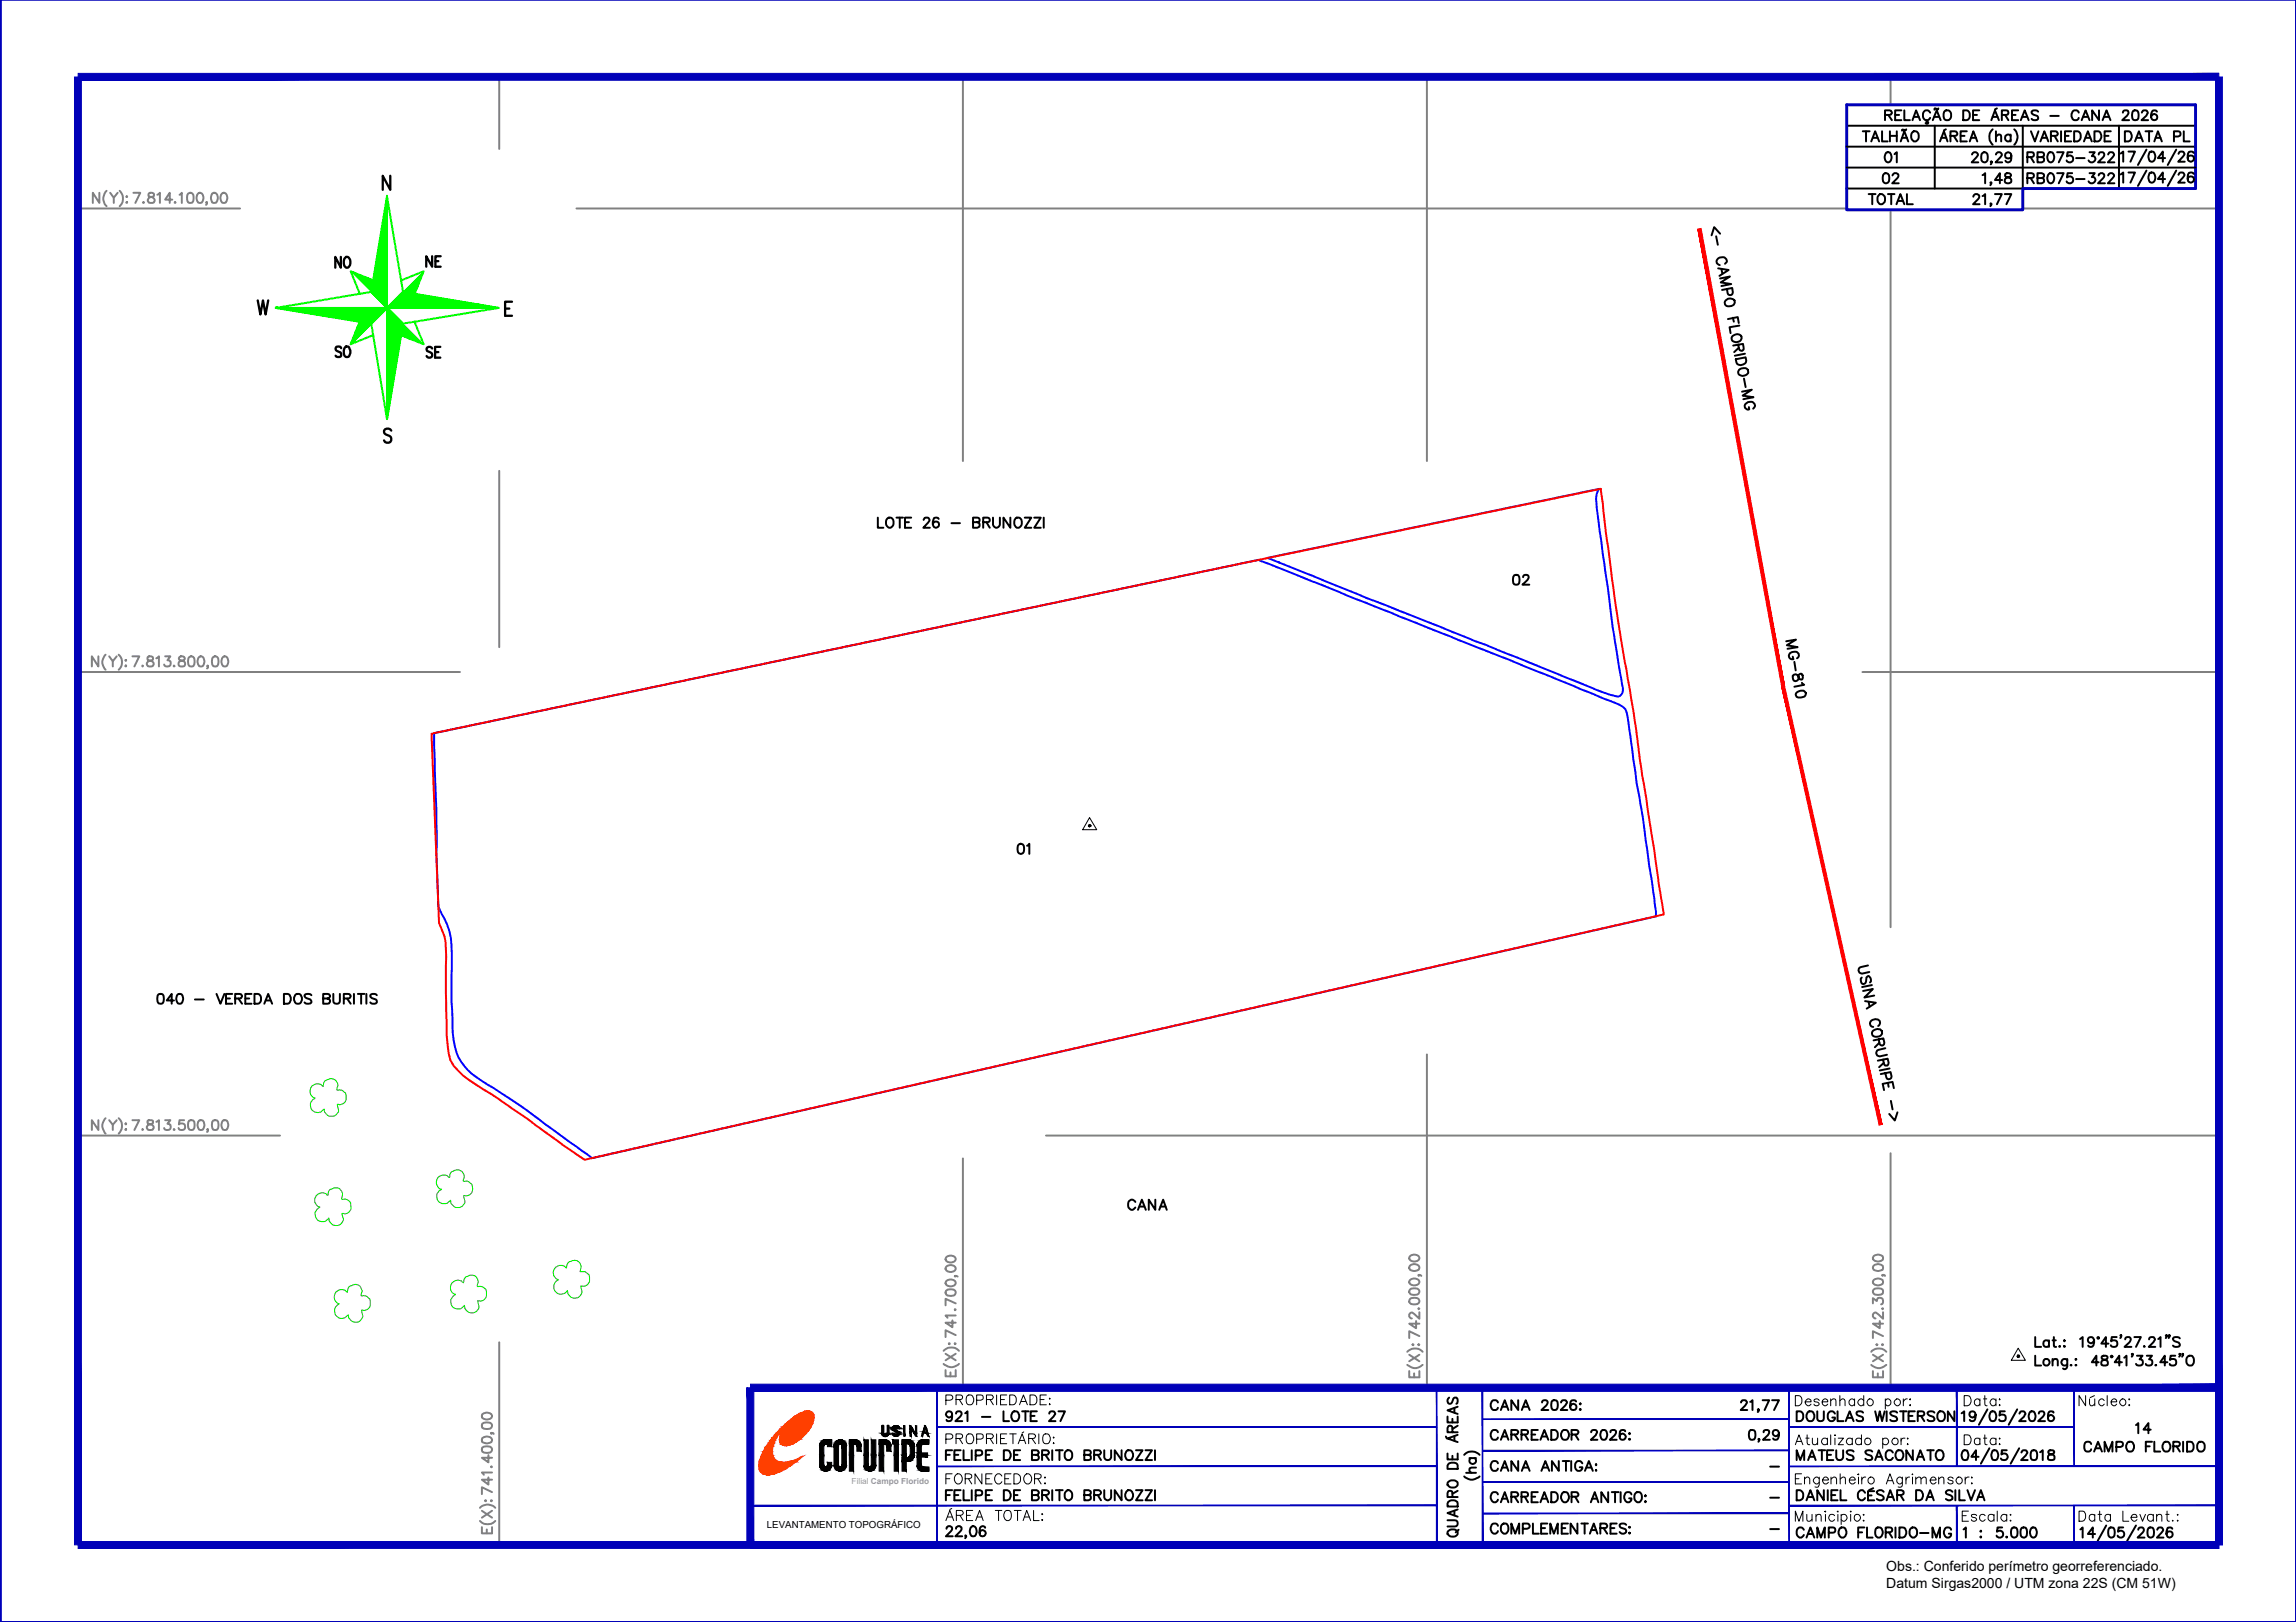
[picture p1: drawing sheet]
<svg xmlns="http://www.w3.org/2000/svg" width="297mm" height="210mm" viewBox="0 0 297 210" stroke-linecap="round" stroke-linejoin="round" font-family="sans-serif">
<defs><g id="words">
<g font-size="4.4">
<text x="246.6" y="22.2" transform="rotate(-90 246.6 22.2)">01</text>
<text x="242.7" y="25">02</text>
<text x="42.3" y="36">NO</text>
<text x="54.3" y="35.6">NE</text>
<text x="54.3" y="47.6">SE</text>
<text x="194.7" y="76.9">02</text>
<text x="130.9" y="111.8">01</text>
</g>
<g font-size="4">
<text x="274.1" y="19.4">DATA PL</text>
<text x="42.7" y="47.3">SO</text>
<text x="145" y="157.7">CANA</text>
<text x="275.5" y="186.6">14</text>
</g>
<g font-size="2.6">
<text x="228.2" y="190.9">-</text>
<text x="228.2" y="195.1">-</text>
<text x="228.2" y="199">-</text>
</g>
<g font-size="1.8">
<text x="244" y="203.3">Obs.: Conferido perímetro georreferenciado.</text>
<text x="244" y="205.5">Datum Sirgas2000 / UTM zona 22S (CM 51W)</text>
</g>
<text font-size="1.3" x="99.2" y="197.8">LEVANTAMENTO TOPOGRÁFICO</text>
<text font-size="1.1" fill="#989898" x="110.2" y="192">Filial Campo Florido</text>
</g></defs>
<!-- layer: MARGEM -->
<path d="M.1 0h296.9v209.9h-296.9z" fill="none" stroke="#0000b8" stroke-width=".25"/>
<!-- layer: SETA_NORTE -->
<g fill="none" stroke="#0f0" stroke-width=".25">
<path d="M35.7 39.8h28.8M35.7 39.8h.1M35.8 39.8h.1M36 39.8l-.1 .1M36.1 39.8v.1M36.2 39.8l-.1 .1M36.4 39.8l-.1 .1M36.5 39.8l-.1 .1M36.6 39.8l-.1 .2M36.7 39.8l-.1 .2M36.9 39.8l-.2 .2M37 39.8l-.2 .2"/>
<path d="M37.1 39.8l-.2 .2M37.2 39.8l-.2 .3M37.4 39.8l-.2 .3M37.5 39.8l-.3 .3M37.6 39.8l-.2 .3M37.7 39.8l-.2 .3M37.9 39.8l-.3 .3M38 39.8l-.3 .3M38.1 39.8l-.3 .4M38.3 39.8l-.4 .4M38.4 39.8l-.4 .4M38.5 39.8l-.4 .4"/>
<path d="M38.6 39.8l-.4 .4M38.8 39.8l-.5 .5M38.9 39.8l-.4 .5M39 39.8l-.4 .5M39.1 39.8l-.4 .5M39.3 39.8l-.5 .6M39.4 39.8l-.5 .6M39.5 39.8l-.5 .6M39.7 39.8l-.6 .6M39.8 39.8l-.6 .6M39.9 39.8l-.6 .6M40 39.8l-.6 .6"/>
<path d="M40.2 39.8l-.7 .7M40.3 39.8l-.6 .7M40.4 39.8l-.6 .7M40.5 39.8l-.6 .7M40.7 39.8l-.7 .7M40.8 39.8l-.7 .8M40.9 39.8l-.7 .8M41 39.8l-.7 .8M41.2 39.8l-.8 .8M41.3 39.8l-.8 .8M41.5 39.8l-.9 .9M41.6 39.8l-.8 .9"/>
<path d="M41.7 39.8l-.9 .9M41.9 39.8l-.9 .9M42 39.8l-.9 .9M42.1 39.8l-.9 .9M42.2 39.8l-.9 .9M42.4 39.8l-1 1M42.5 39.8l-1 1M42.6 39.8l-1 1M42.7 39.8l-1 1M42.9 39.8l-1 1M43 39.8l-1.1 1.1M43.1 39.8l-1 1.1"/>
<path d="M43.3 39.8l-1.2 1.1M43.4 39.8l-1.1 1.1M43.5 39.8l-1.1 1.2M43.6 39.8l-1.1 1.2M43.8 39.8l-1.2 1.2M43.9 39.8l-1.2 1.2M44 39.8l-1.2 1.2M44.1 39.8l-1.2 1.2M44.3 39.8l-1.3 1.2M44.4 39.8l-1.2 1.3M44.5 39.8l-1.2 1.3M44.6 39.8l-1.2 1.3"/>
<path d="M44.8 39.8l-1.3 1.3M44.9 39.8l-1.3 1.3M45 39.8l-1.3 1.4M45.2 39.8l-1.4 1.4M45.3 39.8l-1.4 1.4M45.4 39.8l-1.4 1.4M45.5 39.8l-1.4 1.4M45.6 35.2l2.5 2.5 2-2M45.7 39.8l-1.5 1.4M45.7 35.3l2.4 2.3M45.8 39.8l-1.4 1.4M45.9 39.8l-1.4 1.5"/>
<path d="M46 35.4l2.1 2.1M46 39.8l-1.4 1.5M46.2 39.8l-1.5 1.5M46.3 39.8l-1.5 1.5M46.4 35.5l1.7 1.8M46.4 39.8l-1.5 1.5M46.6 39.8l-1.6 1.6M46.6 35.6l1.6 1.5M46.7 39.8l-1.6 1.6M46.8 39.8l-1.6 1.6M46.9 39.8l-1.6 1.6M47.1 39.8l-1.6 1.7"/>
<path d="M47.2 39.8l-1.7 1.7M47.2 35.8l1 1M47.3 39.8l-1.6 1.7M47.4 35.9l.8 .8M47.4 39.8l-1.6 1.7M47.6 39.8l-1.7 1.7M47.6 36l.6 .6M47.7 39.8l-1.7 1.7M47.8 39.8l-1.7 1.7M47.8 36.1l.4 .4M47.9 39.8l-1.7 1.8M48 37.8l2.1 2-2.1 2.1"/>
<path d="M48 36.2l.3 .2M48.1 39.8l-1.8 1.8M48.2 39.8l-1.8 1.8M48.2 36.3h.1M48.3 36.3l-2.9-1.2 1.2 2.9M48.3 39.8l-1.8 1.9M48.5 39.8l-1.9 1.8M48.6 39.8l-2.3 2.3M48.7 39.8l-1.9 1.9M48.8 39.8l-1.8 1.9M49 39.8l-2.9 2.9M49.1 39.8l-3.1 3.1"/>
<path d="M49.2 39.8l-3.2 3.3M49.3 39.8l-3.4 3.5M49.5 39.8l-3.7 3.7M49.6 39.8l-1.9 2M49.7 39.8l-4.1 4.2M49.9 39.8l-2 2M50 39.8l-4.5 4.5M50.1 25.5h.1M50.1 25.4l2 12.4 12.4 2-12.4 2.1-2 12.3-2.1-12.3-12.3-2.1 12.3-2zM50.1 25.4v28.8M50.1 30.5l-1 .9M50.1 25.6h.1"/>
<path d="M50.1 25.7l-.1 .1M50.1 25.8l-.1 .1M50.1 26l-.1 .1M50.1 26.1l-.2 .1M50.1 26.2l-.2 .2M50.1 26.3l-.2 .3M50.1 26.5l-.2 .2M50.1 26.6l-.2 .3M50.1 26.7l-.3 .3M50.1 26.9l-.3 .2M50.1 27l-.3 .3M50.1 27.1l-.3 .3"/>
<path d="M50.1 27.2l-.4 .4M50.1 27.4l-.4 .3M50.1 27.5l-.4 .4M50.1 27.6l-.5 .5M50.1 27.7l-.5 .5M50.1 27.9l-.5 .5M50.1 28l-.5 .5M50.1 28.1l-.5 .6M50.1 28.3l-.6 .5M50.1 28.4l-.6 .6M50.1 28.5l-.6 .6M50.1 28.6l-.7 .7"/>
<path d="M50.1 28.8l-.7 .6M50.1 28.9l-.7 .7M50.1 29l-.7 .7M50.1 29.1l-.8 .8M50.1 29.3l-.8 .7M50.1 29.4l-.8 .8M50.1 29.5l-.8 .9M50.1 29.6l-.8 .9M50.1 29.8l-.9 .9M50.1 29.9l-.9 .9M50.1 30l-.9 1M50.1 30.2l-1 .9"/>
<path d="M50.1 30.3l-1 1M50.1 30.6l-1 1M50.1 30.7l-1 1M50.1 30.8l-1.1 1.1M50.1 31l-1.1 1M50.1 31.1l-1.1 1.1M50.1 31.2l-1.1 1.1M50.1 31.3l-1.2 1.2M50.1 31.5l-1.2 1.2M50.1 31.6l-1.2 1.2M50.1 31.7l-1.3 1.2M50.1 31.8l-1.3 1.3"/>
<path d="M50.1 32l-1.3 1.2M50.1 32.1l-1.3 1.3M50.1 32.2l-1.3 1.3M50.1 32.4l-1.4 1.3M50.1 32.5l-1.4 1.4M50.1 32.6l-1.4 1.4M50.1 32.7l-1.5 1.5M50.1 32.9l-1.5 1.4M50.1 33l-1.5 1.5M50.1 33.1l-1.5 1.5M50.1 33.2l-1.6 1.6M50.1 33.4l-1.6 1.5"/>
<path d="M50.1 33.5l-1.6 1.6M50.1 33.6l-1.6 1.6M50.1 33.8l-1.6 1.6M50.1 33.9l-1.7 1.6M50.1 34l-1.7 1.7M50.1 34.1l-1.7 1.7M50.1 34.3l-1.8 1.7M50.1 34.4l-1.8 1.8M50.1 34.5l-1.8 1.8M50.1 34.6l-1.8 1.9M50.1 34.8l-1.9 1.8M50.1 34.9l-1.9 1.9"/>
<path d="M50.1 35l-1.9 1.9-1.2-1.1M50.1 35.2l-1.9 1.9-1.4-1.4M50.1 35.3l-1.9 1.9M50.1 35.4l-2 2-1.9-2M50.1 35.5l-2 2M50.1 35.8l-2 2M50.1 35.9l-2 2M50.1 36l-1.9 1.9M50.1 36.2l-1.9 1.8M50.1 36.3l-1.8 1.8M50.1 36.4l-1.7 1.7M50.1 36.5l-1.6 1.7"/>
<path d="M50.1 36.7l-1.6 1.5M50.1 36.8l-1.5 1.5M50.1 36.9l-1.5 1.5M50.1 37.1l-1.4 1.4M50.1 37.2l-1.3 1.3M50.1 37.3l-1.3 1.3M50.1 37.4l-1.2 1.2M50.1 37.6l-1.1 1.1M50.1 37.7l-1.1 1M50.1 37.8l-1 1M50.1 37.9l-1 1M50.1 38.1l-.9 .9"/>
<path d="M50.1 38.2l-.8 .8M50.1 38.3l-.8 .8M50.1 38.5l-.7 .6M50.1 38.6l-.6 .6M50.1 38.7l-.6 .6M50.1 38.8l-.5 .5M50.1 39l-.5 .4M50.1 39.1l-.4 .4M50.1 39.2l-.3 .3M50.1 39.3l-.2 .3M50.1 39.5l-.2 .1M50.1 39.6l-.1 .1"/>
<path d="M50.1 39.7l-.1 .1M50.2 39.9l-.1 .1M50.2 40l-.1 .1M51.9 36.3l2.9-1.2-1.1 2.9M52.3 37.8l-2.1 2M52.4 37.8l-2 2M52.5 37.9l-2 1.9M52.6 37.9l-2 1.9M52.7 37.9l-2 1.9M52.8 37.9l-1.9 1.9M52.9 37.9l-1.9 1.9M53 37.9l-1.9 1.9"/>
<path d="M53.1 37.9l-1.8 1.9M53.4 38l-1.9 1.8M53.5 38l-1.9 1.8M53.6 38l-1.8 1.8M53.7 38l-1.8 1.8M53.7 37.8l-.2 .2M53.8 38.1l-1.8 1.7M53.8 37.6l-.4 .4M53.9 38.1l-1.8 1.7M53.9 37.4l-2.5 2.4M54 38.1l-1.7 1.7M54 37.1l-.8 .8"/>
<path d="M54.1 37l-1 .9M54.1 38.1l-1.7 1.7M54.1 36.8l-1.1 1.1M54.2 38.2l-1.7 1.6M54.2 36.5l-1.3 1.4M54.3 36.3l-1.5 1.6M54.3 38.2l-1.7 1.6M54.4 36.1l-1.8 1.8M54.4 38.2l-1.6 1.6M54.5 35.9l-2 2M54.6 38.2l-1.7 1.6M54.6 35.7l-2.2 2.2"/>
<path d="M54.6 35.5l-2.3 2.3M54.7 38.2l-1.7 1.6M54.7 35.3l-2.5 2.5M54.8 38.2l-1.6 1.6M54.9 38.2l-1.6 1.6M55 38.3l-1.6 1.5M55.1 38.3l-1.6 1.5M55.2 38.3l-1.5 1.5M55.3 38.3l-1.5 1.5M55.4 38.3l-1.5 1.5M55.5 38.4l-1.5 1.4M55.7 38.4l-1.5 1.4"/>
<path d="M55.7 38.4l-1.4 1.4M55.9 38.4l-1.5 1.4M56 38.4l-1.4 1.4M56.1 38.5l-1.4 1.3M56.2 38.5l-1.4 1.3M56.3 38.5l-1.3 1.3M56.4 38.5l-1.3 1.3M56.5 38.5l-1.3 1.3M56.6 38.5l-1.2 1.3M56.8 38.5l-1.3 1.3M56.8 38.6l-1.2 1.2M57 38.6l-1.3 1.2"/>
<path d="M57.1 38.6l-1.2 1.2M57.2 38.6l-1.2 1.2M57.3 38.6l-1.2 1.2M57.4 38.7l-1.2 1.1M57.5 38.7l-1.1 1.1M57.6 38.7l-1.1 1.1M57.7 38.7l-1.1 1.1M57.9 38.7l-1.1 1.1M57.9 38.7l-1 1.1M58.1 38.7l-1.1 1.1M58.2 38.8l-1.1 1M58.3 38.8l-1 1"/>
<path d="M58.4 38.8l-1 1M58.5 38.8l-1 1M58.6 38.9l-1 .9M58.7 38.9l-.9 .9M58.8 38.9l-.9 .9M58.9 38.9l-.9 .9M59 38.9l-.8 .9M59.2 39l-.9 .8M59.3 39l-.9 .8M59.4 39l-.9 .8M59.5 39l-.8 .8M59.6 39l-.8 .8"/>
<path d="M59.7 39l-.8 .8M59.8 39l-.8 .8M59.9 39.1l-.7 .7M60 39.1l-.7 .7M60.1 39.1l-.7 .7M60.2 39.1l-.7 .7M60.4 39.1l-.7 .7M60.5 39.2l-.7 .6M60.6 39.2l-.7 .6M60.7 39.2l-.6 .6M60.8 39.2l-.6 .6M60.9 39.3l-.6 .5"/>
<path d="M61 39.3l-.6 .5M61.1 39.3l-.5 .5M61.2 39.3l-.5 .5M61.3 39.3l-.5 .5M61.5 39.3l-.6 .5M61.5 39.3l-.4 .5M61.7 39.3l-.5 .5M61.8 39.4l-.5 .4M61.9 39.4l-.4 .4M62 39.4l-.4 .4M62.1 39.4l-.4 .4M62.2 39.5l-.4 .3"/>
<path d="M62.3 39.5l-.3 .3M62.4 39.5l-.3 .3M62.6 39.5l-.4 .3M62.6 39.5l-.3 .3M62.8 39.6l-.3 .2M62.9 39.6l-.3 .2M63 39.6l-.3 .2M63.1 39.6l-.2 .2M63.2 39.6l-.2 .2M63.3 39.6l-.2 .2M63.4 39.6l-.2 .2M63.5 39.7l-.1 .1"/>
<path d="M63.6 39.7l-.1 .1M63.7 39.7l-.1 .1M63.9 39.7l-.2 .1M64 39.7l-.1 .1M64.1 39.8h-.1M64.2 39.8h-.1M64.3 39.8h-.1M64.4 39.8h.1M46.6 41.6l-1.2 2.9 6.7-6.7-2 2 2 2.1M46.7 41.6l-.3 .3M46.9 41.7l-.6 .6M47 41.7l-.8 .8"/>
<path d="M47.6 41.8l-1.9 1.9M47.8 41.8l-2.3 2.4M48.3 43.4l-2.9 1.1M50.1 54.1h.1M50.2 53.9l-.1 .1M50.2 53.8l-.1 .1M50.2 53.7h-.1M50.2 53.5l-.1 .1M50.2 53.4l-.1 .1M50.3 53.2l-.2 .2M50.3 53l-.2 .2M50.3 40l-.2 .2"/>
<path d="M50.3 52.9l-.2 .2M50.3 52.7l-.2 .3M50.4 52.6l-.3 .2M50.4 40.1l-.3 .3M50.4 52.4l-.3 .3M50.4 52.3l-.3 .3M50.4 40.1l-.3 .4M50.4 52.1l-.3 .4M50.4 52l-.3 .3M50.5 51.8l-.4 .4M50.5 40.2l-.4 .4M50.5 51.7l-.4 .4"/>
<path d="M50.5 51.5l-.4 .5M50.5 40.3l-.4 .4M50.6 51.4l-.5 .4M50.6 51.2l-.5 .5M50.6 51.1l-.5 .5M50.6 50.9l-.5 .5M50.6 40.4l-.5 .5M50.7 50.7l-.6 .6M50.7 40.4l-.6 .6M50.7 50.6l-.6 .6M50.7 50.4l-.6 .7M50.7 50.3l-.6 .6"/>
<path d="M50.7 50.1l-.6 .7M50.7 40.5l-.6 .6M50.8 50l-.7 .7M50.8 40.5l-.7 .7M50.8 49.8l-.7 .8M50.8 49.7l-.7 .7M50.9 49.5l-.8 .8M50.9 49.4l-.8 .8M50.9 40.6l-.8 .8M50.9 49.2l-.8 .9M50.9 40.7l-.8 .8M51 49.1l-.9 .8"/>
<path d="M51 48.9l-.9 .9M51 48.8l-.9 .9M51 48.6l-.9 .9M51 40.7l-.9 .9M51 48.4l-.9 1M51 40.8l-.9 1M51.1 48.3l-1 1M51.1 48.1l-1 1.1M51.1 48l-1 1M51.1 47.9l-1 1M51.1 40.9l-1 1M51.2 47.7l-1.1 1.1"/>
<path d="M51.2 40.9l-1.1 1.1M51.2 47.6l-1.1 1.1M51.2 47.4l-1.1 1.1M51.3 47.3l-1.2 1.1M51.3 47.1l-1.2 1.2M51.3 41l-1.2 1.1M51.3 46.9l-1.2 1.2M51.3 41l-1.2 1.3M51.3 46.8l-1.2 1.2M51.3 46.6l-1.2 1.3M51.4 46.5l-1.3 1.3M51.4 46.3l-1.3 1.3"/>
<path d="M51.4 41.1l-1.3 1.3M51.4 46.2l-1.3 1.3M51.4 46l-1.3 1.4M51.4 41.2l-1.3 1.3M51.5 45.9l-1.4 1.4M51.5 45.7l-1.4 1.4M51.5 45.6l-1.4 1.4M51.5 41.2l-1.4 1.4M51.5 45.4l-1.4 1.5M51.5 45.3l-1.4 1.5M51.5 41.3l-1.4 1.5M51.6 45.1l-1.5 1.5"/>
<path d="M51.6 45l-1.5 1.5M51.6 44.8l-1.5 1.6M51.6 41.4l-1.5 1.5M51.7 44.6l-1.6 1.6M51.7 44.5l-1.6 1.6M51.7 41.4l-1.6 1.6M51.7 44.3l-1.6 1.7M51.8 44.2l-1.7 1.7M51.8 44l-1.7 1.7M51.8 41.5l-1.7 1.7M51.8 43.9l-1.7 1.7M51.8 43.7l-1.7 1.8"/>
<path d="M51.8 41.5l-1.7 1.8M51.8 43.6l-1.7 1.8M51.9 43.4l-1.8 1.8M51.9 43.3l-1.8 1.8M51.9 41.6l-1.8 1.8M51.9 43.2l.2 .3M51.9 43.1l-1.8 1.9M51.9 43l-1.8 1.8M51.9 41.7l-1.8 1.8M51.9 43.2l.5 .4M51.9 43l.7 .7M52 42.9l.8 .8"/>
<path d="M52 42.7l1.2 1.2M52 42.6l-1.9 2M52 41.8l-1.9 1.9M52 42.6l1.4 1.4M52.1 42.3l-2 2M52.1 42.2l-2 2M52.1 41.8l-2 2M52.1 42.4l1.7 1.7M52.1 42.3l1.9 1.9M52.1 42.2l2.1 2.1M52.1 42.1l-2 1.9M52.1 41.9l-2 2"/>
<path d="M52.1 42.1l2.3 2.3M52.1 42l2.5 2.5M52.9 43.8l-.9-1-1.9 1.9M53.6 44l-1.6-1.5-1.9 2M53.6 41.6l1.2 2.9-2.9-1.1"/>
</g>
<path d="M33.3 38.9l.4 1.8 .3-1.8 .4 1.8 .3-1.8M50.5 22.7v1.9l-1-1.9v1.9M65.3 39.9h.6M66.2 39h-.9v1.9h.9M50.6 55.7a.48 .48 0 0 0-.6-.2 .48 .48 0 0 0-.3 .6l.7 .3a.49 .49 0 0 1 .1 .8 .49 .49 0 0 1-.8-.2" fill="none" stroke="#000" stroke-width=".3"/>
<!-- layer: QUADRO_DE_AREAS_CANA_2026 -->
<path d="M238.9 13.6h45.1v10.8h-22.3v2.7h-22.8z" fill="none" stroke="#0000b8" stroke-width=".38"/>
<g fill="none" stroke="#000" stroke-width=".25">
<path d="M238.9 16.3h45.1M238.9 19h45.1M241 17h.9M241.4 17v1.3M242.1 18.3l.5-1.3 .5 1.3M243.5 17v1.3h.7M243.9 14.9l.7-.1a.3 .3 0 0 0 0-.5h-.7v1.3M244.3 14.9l.5 .7M244.5 17v1.3M245.2 14.9h.5M245.4 17v1.3M245.9 18.3l.5-1.3 .5 1.3"/>
<path d="M246 14.3h-.8v1.3h.8M246.1 16.8h.2M246.1 16.8v.1M246.3 16.8l.1 .1M246.4 16.8h.1M246.4 14.3v1.3h.7M246.6 16.7l-.1 .2M247.4 17.2l.1-.2a.64 .64 0 0 1 .8 .4 .64 .64 0 0 1-.3 .8l-.2 .1a.68 .68 0 0 1-.5-.4 .68 .68 0 0 1 .1-.7zM247.4 15.6l.5-1.3 .5 1.3M247.6 15.1h.6M249.2 15.6v.2h.3v.1l-.1 .1-.3-.1M249.7 14.6a.48 .48 0 0 0-.5-.3 .48 .48 0 0 0-.4 .4 .68 .68 0 0 0 .3 .9 .48 .48 0 0 0 .6-.3"/>
<path d="M250 15.6l.6-1.3 .5 1.3M250.3 15.1h.6M250.3 16.3v8.1M250.4 14.1h-.1v.1M250.5 14.1l.1 .1M250.5 14.1h.2M250.8 14l-.1 .2M251 18.3l.5-1.3 .5 1.3M251.1 17.8h.7M251.7 14.3a.64 .64 0 0 1 .8 .4 .64 .64 0 0 1-.5 .9h-.2a.79 .79 0 0 1-.1-1.3zM251.7 16.7l-.2 .2M252.3 17.6l.8-.1a.31 .31 0 0 0 0-.5h-.8v1.3"/>
<path d="M252.8 17.6l.4 .7M253.6 17.6h.6M254 14.3h.4a.68 .68 0 0 1 .5 .6 .68 .68 0 0 1-.5 .7h-.4zM254.5 17h-.9v1.3h.9M254.8 18.3l.5-1.3 .5 1.3M255 17.8h.6M255.1 20a.44 .44 0 0 1 .5-.3l.3 .3v.1l-.8 .9h.8M255.3 14.9h.5M256.1 14.3h-.8v1.3h.8M256.5 19.8a.4 .4 0 0 1 .6 .2 .93 .93 0 0 1-.3 1h-.1a.57 .57 0 0 1-.4-.8zM257.6 15.6l.5-1.3 .5 1.3M257.8 16.7a1.36 1.36 0 0 0 0 2"/>
<path d="M257.8 15.1h.6M258.2 20a.44 .44 0 0 1 .5-.3l.2 .1 .1 .3-.8 .9h.8M258.2 17.7l.3-.3 .4 .1v.8M258.2 17v1.3M258.3 14l-.2 .2M259 14.9l.7-.1 .1-.1-.1-.4h-.7v1.3M259.4 14.9l.4 .7M260.1 17.6a.42 .42 0 0 0-.5-.1 .42 .42 0 0 0-.1 .6 .42 .42 0 0 0 .5 .1l.1-.1M260.1 17.4v.9M260.3 14.9h.5M260.6 16.7a1.36 1.36 0 0 1 0 2M261.1 14.3h-.8v1.3h.8"/>
<path d="M261.4 15.6l.5-1.3 .6 1.3M261.6 15.1h.6M261.7 16.3v8.1h-22.8M262.7 17l.6 1.3 .4-1.3M263.7 14.4a.48 .48 0 0 0-.9 .2l.2 .2 .4 .2a.3 .3 0 0 1 .3 .3 .3 .3 0 0 1-.3 .3l-.4-.1-.2-.1M264 18.3l.5-1.3 .5 1.3M264.2 17.8h.6M265.1 19.7a.42 .42 0 0 1 .6 .3 .66 .66 0 0 1-.5 1 .82 .82 0 0 1-.1-1.3zM265.2 15h1.1M265.3 17.6h.6a.3 .3 0 0 0 .3-.3 .3 .3 0 0 0-.3-.3h-.6v1.3M265.8 17.6l.4 .7M266.1 19.7h.9l-.7 1.3"/>
<path d="M266.6 17v1.3M267.2 17.6h.4M268 17h-.8v1.3h.8M268.1 19.7h-.6l-.1 .5a.46 .46 0 0 1 .7 0 .46 .46 0 0 1-.1 .7 .46 .46 0 0 1-.6-.1M268.3 17h.5a.71 .71 0 0 1 .4 .6 .71 .71 0 0 1-.4 .7h-.5zM268.9 14.6a.48 .48 0 0 0-.5-.3 .48 .48 0 0 0-.4 .4v.4a.48 .48 0 0 0 .4 .5 .48 .48 0 0 0 .5-.3M269.3 15.6l.5-1.3 .5 1.3M269.5 15.1h.6M269.6 18.3l.5-1.3 .5 1.3M269.8 17.8h.6M270.3 19.7h.7l-.4 .5a.41 .41 0 0 1 .5 .4 .41 .41 0 0 1-.4 .4 .44 .44 0 0 1-.5-.2M271 17h.4a.71 .71 0 0 1 .5 .6 .71 .71 0 0 1-.5 .7h-.4z"/>
<path d="M271.5 20l.1-.2 .2-.1h.2l.2 .1a.45 .45 0 0 1-.1 .6l-.7 .6h.9M271.6 14.3v1.3l-.9-1.3v1.3M272 15.6l.5-1.3 .5 1.3M272.2 15.1h.6M272.3 17.6h.5M272.7 20l.2-.3h.5a.38 .38 0 0 1-.1 .7l-.6 .6h.8M273.1 17h-.8v1.3h.8M274.1 16.3v8.1M274.3 19.9l.4-.3v1.3M274.6 14.6l.1-.2a.43 .43 0 0 1 .6 0 .45 .45 0 0 1-.1 .6l-.6 .6h.8M275.4 19.6h.8l-.6 1.3M276 14.3a.47 .47 0 0 1 .6 .2 1.22 1.22 0 0 1-.1 1 .48 .48 0 0 1-.6-.2 1.3 1.3 0 0 1 .1-1z"/>
<path d="M277.1 14.6l.1-.3h.4h.1l.2 .4-.2 .3-.6 .6h.8M277.7 19.4l-1.1 2M278.1 19.7a.45 .45 0 0 1 .7 .2 .66 .66 0 0 1-.5 1 .72 .72 0 0 1-.3-1zM279 14.4a.42 .42 0 0 0-.5-.1 .72 .72 0 0 0 .2 1.3 .4 .4 0 0 0 .4-.5 .4 .4 0 0 0-.4-.4 .4 .4 0 0 0-.4 .4M281.5 19.4l-1.1 2M281.8 19.9l.2-.2h.5a.38 .38 0 0 1-.1 .6l-.6 .6h.8M283.8 19.8a.41 .41 0 0 0-.7 .1 1.04 1.04 0 0 0 .1 .9 .41 .41 0 0 0 .6-.1 .41 .41 0 0 0-.3-.6 .41 .41 0 0 0-.5 .4M238.9 21.7h45.1M255.3 25.5v-.1a.44 .44 0 0 1 .5-.3 .37 .37 0 0 1 .3 .3 .37 .37 0 0 1-.2 .4l-.6 .6h.8M256.5 22.7l.3-.3v1.3M256.5 25.4l.3-.3v1.3M257.6 23.6l-.1 .1v-.1h.1l-.1 .4"/>
<path d="M257.6 26.4h-.1v-.1a.22 .22 0 0 1 0 .4M257.7 20.9l-.1 .1-.1-.1h.2l-.2 .4M258.1 25.1h.9l-.7 1.3M259 23.3h-.9l.6-.9v1.3M259.4 25.1h.8l-.6 1.3M259.4 22.5a.27 .27 0 0 0 .2 .4 .49 .49 0 0 1 .5 .2 .49 .49 0 0 1 .1 .5 .46 .46 0 0 1-.5 .1 .46 .46 0 0 1-.3-.4 .55 .55 0 0 1 .6-.4l.2-.2v-.1a.48 .48 0 0 0-.8-.1zM260.2 20.1a.4 .4 0 0 1-.6 .4 .4 .4 0 0 1-.1-.7 .4 .4 0 0 1 .7 .1 1.24 1.24 0 0 1-.2 1l-.3 .1-.3-.2M262.3 20.3l.7-.1 .1-.1-.1-.4h-.7v1.3M262.3 23h.7l.1-.2v-.3l-.3-.1h-.5v1.3M262.7 20.3l.4 .7M262.7 23l.4 .7M263.6 20.3h.5l.3-.1v-.1a.3 .3 0 0 0-.3-.4h-.5v1.3h.5l.3-.1a.37 .37 0 0 0-.1-.5l-.2-.1"/>
<path d="M263.6 23h.5l.3-.1v-.4l-.3-.1h-.5v1.3l.7-.1a.33 .33 0 0 0 .1-.3 .33 .33 0 0 0-.3-.3M265.1 22.5a.37 .37 0 0 1 .6 .2 .66 .66 0 0 1-.5 1 .79 .79 0 0 1-.1-1.2zM266.1 22.4h.9l-.7 1.3M268.1 22.4h-.6l-.1 .6a.46 .46 0 0 1 .7-.1 .46 .46 0 0 1-.1 .7 .46 .46 0 0 1-.6-.1M268.6 20.5h1.1M268.6 23.2h1.1M270.3 22.4h.7l-.4 .5a.41 .41 0 0 1 .5 .4 .41 .41 0 0 1-.4 .4 .44 .44 0 0 1-.5-.2M271.5 22.7a.44 .44 0 0 1 .5-.3l.2 .1a.45 .45 0 0 1-.1 .6l-.7 .6h.9M272.7 22.7a.44 .44 0 0 1 .5-.3l.2 .1 .1 .3-.8 .9h.8M274.3 22.6l.4-.3v1.3M275.4 22.3h.8l-.6 1.3M277.7 22.1l-1.1 2"/>
<path d="M278.1 22.4a.45 .45 0 0 1 .7 .2 .66 .66 0 0 1-.5 1 .72 .72 0 0 1-.3-1zM280.1 20.5h-.9l.6-.9v1.3M280.1 23.2h-.9l.6-.9v1.3M281.5 22.1l-1.1 2M281.8 22.6l.2-.2h.5a.38 .38 0 0 1-.1 .6l-.6 .6h.8M283.8 22.5a.41 .41 0 0 0-.7 .1 1.04 1.04 0 0 0 .1 1 .41 .41 0 0 0 .6-.2 .41 .41 0 0 0-.3-.6 .41 .41 0 0 0-.5 .4"/>
</g>
<!-- layer: MARGEM -->
<g fill="#0000b8" stroke="#0000b8" stroke-width=".13">
<path d="M185.8 179.6l.1 20.1v-20.1zM185.8 179.6l.1 20.1h-.1z"/>
<path d="M97.1 194.8v.1l88.8-.1zM97.1 194.9l88.8-.1v.1z"/>
<path d="M231.5 194.8v.1l55.5-.1zM231.5 194.9l55.5-.1v.1z"/>
<path d="M121.2 189.7v.1l64.7-.1zM121.2 189.8l64.7-.1v.1z"/>
<path d="M231.5 189.7v.1l55.6-.1zM231.5 189.8l55.6-.1v.1z"/>
<path d="M121.2 184.6v.1l64.7-.1zM121.2 184.7l64.7-.1v.1z"/>
<path d="M121.2 179.6l.1 20.3v-20.3zM121.2 179.6l.1 20.3h-.1z"/>
<path d="M191.8 179.6v20.1v-20.1zM191.8 179.6v20.1z"/>
<path d="M231.4 179.6l.1 20.1v-20.1zM231.4 179.6l.1 20.1h-.1z"/>
<path d="M253.1 194.8l.1 5.1v-5.1zM253.1 194.8l.1 5.1h-.1z"/>
<path d="M268.3 194.8l.1 5.1v-5.1zM268.3 194.8l.1 5.1h-.1z"/>
<path d="M231.5 184.6v.1l36.8-.1zM231.5 184.7l36.8-.1v.1z"/>
<path d="M268.3 179.6v10.2h.1zM268.3 179.6h.1v10.2z"/>
<path d="M253.1 179.6v10.2h.1zM253.1 179.6h.1v10.2z"/>
<path d="M191.8 183.6v.1l39.7-.1zM191.8 183.7l39.7-.1v.1z"/>
<path d="M191.8 187.7v.1l39.7-.1zM191.8 187.8l39.7-.1v.1z"/>
<path d="M191.8 191.7v.1l39.7-.1zM191.8 191.8l39.7-.1v.1z"/>
<path d="M191.8 195.8v.1l39.7-.1zM191.8 195.9l39.7-.1v.1z"/>
<path d="M121.2 179.6l.1 20.1v-20.1zM121.2 179.6l.1 20.1h-.1z"/>
<path d="M286.6 179.6l.9 20.3v-20.3zM286.6 179.6l.9 20.3h-.9z"/>
<path d="M97.1 200.4h189.9v-.9zM97.1 199.5h189.9l-189.9 .9z"/>
<path d="M96.6 179.6v20.3h.9zM96.6 179.6h.9v20.3z"/>
<path d="M97.1 179.1v1l189.9-1zM97.1 180.1l189.9-1v1z"/>
<path d="M9.6 10l.9 189.9v-189.9zM9.6 10l.9 189.9h-.9z"/>
<path d="M10.1 199.5v.9l276.9-.9zM10.1 200.4l276.9-.9v.9z"/>
<path d="M286.6 10v189.9h.9zM286.6 10h.9v189.9z"/>
<path d="M10.1 10.4h276.9v-.9zM10.1 9.5h276.9l-276.9 .9z"/>
</g>
<g fill="none" stroke="#000" stroke-width=".25">
<path d="M114.1 185.5v.2l.4 .2M114.1 185.5v-1h.2v1M114.2 185.5l.1 .1 .2 .1M114.5 185.7h.1M114.5 185.9h.1M114.8 185.5l-.1 .1-.1 .1M114.8 185.5v-1h.2v1M115 185.5l-.1 .2-.3 .2M122.4 188.3h.5M122.4 193.5h.5M122.5 197.8v-.2l.2-.1a.44 .44 0 0 1 .5 .3l-.2 .4-.6 .6h.9M123.2 183.1a.38 .38 0 0 1-.6 .3 .4 .4 0 0 1-.1-.7 .4 .4 0 0 1 .6 .1 1.37 1.37 0 0 1-.1 1.1 .39 .39 0 0 1-.5-.2"/>
<path d="M123.2 187.7h-.8v1.2M123.2 192.8h-.8v1.4M123.5 188.3h.5M123.5 193.5h.5M123.7 182.9v-.1l.2-.2h.3l.2 .2a.45 .45 0 0 1-.2 .5l-.6 .6h.9M123.7 197.8a.44 .44 0 0 1 .5-.3l.2 .1a.45 .45 0 0 1-.2 .6l-.6 .6h.9M124.3 187.7h-.8v1.2h.8M124.3 192.8h-.8v1.4h.8M124.7 187.7v1.2h.7M124.7 192.8v1.4h.7M124.9 182.9l.3-.3v1.3M125 198.8h-.1v-.1a.22 .22 0 0 1 0 .4"/>
<path d="M125.7 197.6a.37 .37 0 0 1 .6 .2 .96 .96 0 0 1-.2 1 .42 .42 0 0 1-.6-.2 .9 .9 0 0 1 .2-1zM125.7 187.7v1.2M125.7 192.8v1.4M126.2 188.4l.7-.1a.33 .33 0 0 0 .2-.4 .33 .33 0 0 0-.3-.2h-.6v1.2M126.2 193.5h.6a.34 .34 0 0 0 .3-.3 .34 .34 0 0 0-.3-.4h-.6v1.4M127 183.4h1.1M127.5 197.7l-.1-.1a.4 .4 0 0 0-.6 .2 1.1 1.1 0 0 0 .1 1 .41 .41 0 0 0 .6-.2 .41 .41 0 0 0-.3-.6 .41 .41 0 0 0-.5 .4M127.5 188.3h.5M127.5 193.5h.5M128.3 187.7h-.8v1.2h.8M128.3 192.8h-.8v1.4h.8M129.8 182.6v1.3h.7"/>
<path d="M129.9 187.7h.4a.66 .66 0 0 1 .5 .6 .66 .66 0 0 1-.5 .6h-.4zM129.9 192.8a.73 .73 0 0 1 .7 .3 .73 .73 0 0 1 0 .9l-.3 .2h-.4zM131 182.8a.5 .5 0 0 1 .5-.1 .5 .5 0 0 1 .4 .4v.3a.51 .51 0 0 1-.6 .5 .51 .51 0 0 1-.5-.5v-.3zM131.2 188.3h.4M131.2 193.5h.4M132 187.7h-.8v1.2h.8M132 192.8h-.8v1.4h.8M132.2 182.6h.9M132.7 182.6v1.3M133.3 183.2h.5M133.5 188.3l.8-.1 .1-.2-.1-.3h-.8v1.2h.6l.3-.2a.39 .39 0 0 0-.3-.4M133.5 193.5h.6l.2-.1 .1-.2-.1-.2-.2-.2h-.6v1.4h.6a.34 .34 0 0 0 .3-.4 .34 .34 0 0 0-.3-.3"/>
<path d="M134.1 182.6h-.8v1.3h.8M134.8 188.3l.8-.1 .1-.3-.1-.2h-.8v1.2M134.8 193.5l.8-.1 .1-.3-.3-.3h-.6v1.4M135.2 188.3l.5 .6M135.2 193.5l.5 .7M135.7 182.9l.1-.1a.43 .43 0 0 1 .6 0l.1 .2-.8 .9h.9M136.1 187.7v1.2M136.1 192.8v1.4M136.6 187.7h.9M136.6 192.8h.9M136.9 182.6h.9l-.6 1.3M137.1 187.7v1.2"/>
<path d="M137.1 192.8v1.4M137.9 193.1a.46 .46 0 0 1 .5-.2 .46 .46 0 0 1 .3 .5 .53 .53 0 0 1-.2 .7 .53 .53 0 0 1-.7-.2 .86 .86 0 0 1 .1-.8zM138 187.7a.49 .49 0 0 1 .7 .4 .64 .64 0 0 1-.4 .8 .48 .48 0 0 1-.6-.4 .7 .7 0 0 1 .3-.8zM140.3 188.3l.7-.1 .1-.2-.1-.3h-.7v1.2h.7a.37 .37 0 0 0 .1-.5l-.3-.1M140.3 193.5h.5l.3-.1v-.4l-.3-.2h-.5v1.4l.7-.1a.33 .33 0 0 0 .1-.4 .33 .33 0 0 0-.3-.2M141.5 188.3l.8-.1 .1-.3-.1-.2h-.8v1.2M141.5 193.5h.6l.3-.1v-.3l-.3-.3h-.6v1.4M142 188.3l.4 .6M142 193.5l.4 .7M142.9 187.7v.9a.46 .46 0 0 0 .4 .4 .46 .46 0 0 0 .4-.4v-.9M142.9 192.8v1a.45 .45 0 0 0 .4 .4 .45 .45 0 0 0 .4-.4v-1M145.1 187.7v1.2l-.9-1.2v1.2"/>
<path d="M145.1 192.8v1.4l-.9-1.4v1.4M145.7 187.8a.5 .5 0 0 1 .5-.1 .5 .5 0 0 1 .4 .4v.4a.51 .51 0 0 1-.5 .5 .51 .51 0 0 1-.5-.5v-.4zM145.7 193.1l.1-.2a.59 .59 0 0 1 .7 .2 .59 .59 0 0 1 0 .8 .48 .48 0 0 1-.6 .3 .48 .48 0 0 1-.3-.6zM147 187.7h.8l-.8 1.2h.8M147 192.8h.8l-.8 1.4h.8M148.2 187.7h.8l-.8 1.2h.8M148.2 192.8h.8l-.8 1.4h.8M149.4 187.7v1.2M149.4 192.8v1.4M187.1 185.9l.1 .3M187.3 196.7h.9a.4 .4 0 0 1 .4 .4 .4 .4 0 0 1-.4 .4h-.9M187.3 188.1v.8h1.3v-.8"/>
<path d="M187.3 183.3v.8h1.3v-.8M187.4 198.1a.79 .79 0 0 1 1.2 .2 .48 .48 0 0 1-.5 .6 .64 .64 0 0 1-.8-.6zM187.4 194.4a.88 .88 0 0 1 1.1 0l.1 .6h-1.3zM187.4 191.8a.79 .79 0 0 1 1.2 .1 .48 .48 0 0 1-.5 .6 .64 .64 0 0 1-.8-.6zM187.4 189.5a.76 .76 0 0 1 1.2 .2v.4h-1.3zM187.5 180.9a.4 .4 0 0 0-.2 .5 .4 .4 0 0 0 .4 .2l.3-.6 .2-.1h.2a.54 .54 0 0 1 0 .8M187.9 193.7v-.7l-.3-.1-.2 .1-.1 .2v.5h1.3M187.9 185.3v-.5a.3 .3 0 0 0-.2-.3 .3 .3 0 0 0-.3 .1l-.1 .7h1.3M187.9 183.6v.5M187.9 188.4v.5M188.2 182.2v.6M188.2 185.9v.6"/>
<path d="M188.2 195.5v.6M188.6 195.3l-1.3 .5 1.3 .5M188.6 185.7l-1.3 .5 1.3 .4M188.6 182l-1.3 .5 1.3 .5M188.6 192.9l-.7 .4M188.6 184.5l-.7 .4M188.7 198l-.4 .3M189.4 191.1a1.36 1.36 0 0 0 2 0M189.4 188.3a1.36 1.36 0 0 1 2 0M189.7 190.6h1.3M190.1 188.7h.9M190.3 188.7a.42 .42 0 0 0-.1 .6 .42 .42 0 0 0 .6 0 .42 .42 0 0 0 0-.6"/>
<path d="M191 189.9l-.9 .1v.4l.3 .2M193.8 181.5a.48 .48 0 0 0-.5-.3 .48 .48 0 0 0-.4 .5v.3a.48 .48 0 0 0 .4 .5 .48 .48 0 0 0 .5-.3M193.8 185.3a.48 .48 0 0 0-.5-.2 .48 .48 0 0 0-.4 .4v.4a.48 .48 0 0 0 .4 .4 .48 .48 0 0 0 .5-.3M193.8 189.4a.48 .48 0 0 0-.5-.3 .48 .48 0 0 0-.4 .4v.4a.48 .48 0 0 0 .4 .4 .48 .48 0 0 0 .5-.3M193.8 193.4a.48 .48 0 0 0-.6-.3 .48 .48 0 0 0-.3 .5v.5a.43 .43 0 0 0 .7 .2l.2-.2M193.8 197.5a.48 .48 0 0 0-.6-.3 .48 .48 0 0 0-.3 .5v.4a.43 .43 0 0 0 .7 .3l.2-.3M194.2 182.5l.5-1.3 .4 1.3M194.2 186.3l.5-1.2 .4 1.2M194.2 190.3l.5-1.2 .4 1.2M194.2 194.4l.5-1.3 .4 1.3M194.3 197.3a.47 .47 0 0 1 .5-.1 .47 .47 0 0 1 .3 .5v.3a.49 .49 0 0 1-.4 .5 .49 .49 0 0 1-.5-.5zM194.3 182h.7"/>
<path d="M194.3 185.9h.7M194.3 189.9h.7M194.3 193.9h.7M195.5 185.6h.6a.36 .36 0 0 0 .3-.3l-.1-.2h-.8v1.2M195.5 193.7l.8-.1a.31 .31 0 0 0 0-.5h-.8v1.3M195.5 198.5v-1.3l.5 1.3 .5-1.3v1.3M195.9 185.6l.5 .7M195.9 193.7l.5 .7M196.4 181.2v1.3l-.9-1.3v1.3M196.4 189.1v1.2l-.9-1.2v1.2M196.8 185.6h.6a.3 .3 0 0 0 .3-.3 .3 .3 0 0 0-.3-.2h-.6v1.2M196.8 193.7l.8-.1 .1-.1a.3 .3 0 0 0-.3-.4h-.6v1.3"/>
<path d="M196.9 182.5l.5-1.3 .5 1.3M196.9 190.3l.5-1.2 .5 1.2M197 197.8h.8a.33 .33 0 0 0 0-.6h-.8v1.3M197.1 182h.6M197.1 189.9h.6M197.3 185.6l.4 .7M197.3 193.7l.4 .7M198.1 185.6h.5M198.1 193.7h.5M198.3 197.2v1.3h.8M199 185.1h-.9v1.2h.9M199 193.1h-.9v1.3h.9"/>
<path d="M199.3 186.3l.5-1.2 .5 1.2M199.3 194.4l.5-1.3 .5 1.3M199.4 197.8h.5M199.4 190.3l.5-1.2 .5 1.2M199.5 181.5a.36 .36 0 0 1 .4-.3 .36 .36 0 0 1 .3 .3l-.1 .4-.7 .6h.9M199.5 185.9h.6M199.5 193.9h.6M199.6 189.9h.6M200.2 197.2h-.8v1.3h.8M200.6 198.5v-1.3l.4 1.3 .5-1.3v1.3M200.7 185.1h.4a.68 .68 0 0 1 .5 .6 .68 .68 0 0 1-.5 .6h-.4zM200.7 193.1h.4a.71 .71 0 0 1 .5 .7 .71 .71 0 0 1-.5 .6h-.4z"/>
<path d="M200.9 181.2a.51 .51 0 0 1 .6 .2 1.3 1.3 0 0 1-.1 1 .45 .45 0 0 1-.7-.2 1.22 1.22 0 0 1 .2-1zM201.7 189.1v1.2l-.9-1.2v1.2M202 181.5l.1-.3h.5a.26 .26 0 0 1 0 .5l-.7 .8h.9M202 197.8h.5M202.1 185.2a.5 .5 0 0 1 .5-.1 .5 .5 0 0 1 .4 .4v.4a.51 .51 0 0 1-.5 .4 .51 .51 0 0 1-.5-.4v-.4zM202.1 193.3a.5 .5 0 0 1 .6-.2 .5 .5 0 0 1 .3 .5l-.1 .5a.43 .43 0 0 1-.7 .2l-.1-.1a.82 .82 0 0 1 0-.9zM202.2 189.1h.8M202.6 189.1v1.2M202.8 197.2h-.8v1.3h.8M203.3 189.1v1.2M203.3 185.6h.8a.3 .3 0 0 0 .1-.3 .3 .3 0 0 0-.3-.2h-.6v1.2M203.3 193.7h.6a.3 .3 0 0 0 .3-.3 .3 .3 0 0 0-.3-.3h-.6v1.3"/>
<path d="M203.8 185.6l.4 .7M203.8 193.7l.4 .7M203.9 181.4a.42 .42 0 0 0-.7 0 1.1 1.1 0 0 0 .1 1 .41 .41 0 0 0 .6-.1 .41 .41 0 0 0-.2-.6 .41 .41 0 0 0-.6 .3M204.1 197.2v1.3l-.9-1.3v1.3M204.4 181.7h.1v.1zM204.4 182.4l.1-.1v.1zM204.6 197.2h.8M204.7 189.4a.48 .48 0 0 0-.5-.3 .48 .48 0 0 0-.4 .4 .68 .68 0 0 0 .3 .8 .45 .45 0 0 0 .6-.4h-.3M205 197.2v1.3M205 190.3l.6-1.2 .5 1.2M205.3 189.9h.6M205.7 198.5l.5-1.3 .5 1.3"/>
<path d="M205.8 194.4l.5-1.3 .5 1.3M205.9 185.3v-.2h.2h.4a.42 .42 0 0 1-.1 .6l-.6 .6h.9M205.9 198h.6M206 193.9h.6M206.4 189.5h.1v.1zM206.5 190.2v.1zM207 197.8l.8-.1a.31 .31 0 0 0 0-.5h-.8v1.3M207.2 185.1a.45 .45 0 0 1 .6 .2 .96 .96 0 0 1-.1 1 .42 .42 0 0 1-.6-.2 .9 .9 0 0 1 .1-1zM207.5 197.8l.4 .7M208.1 193.1v1.3l-.9-1.3v1.3M208.4 185.3v-.2h.5a.28 .28 0 0 1 .2 .1 .28 .28 0 0 1-.1 .3l-.7 .8h.9M208.4 197.8h.5"/>
<path d="M208.5 193.1h.9M208.9 193.1v1.3M209.2 197.2h-.8v1.3h.8M209.7 193.1v1.3M210.3 185.2a.39 .39 0 0 0-.7 .1 1.1 1.1 0 0 0 .1 1 .41 .41 0 0 0 .6-.2 .41 .41 0 0 0-.2-.5 .41 .41 0 0 0-.6 .3M210.4 197.3a.48 .48 0 0 0-.9 .2l.2 .2 .4 .1a.3 .3 0 0 1 .3 .3 .3 .3 0 0 1-.1 .3 .5 .5 0 0 1-.8-.1M210.8 185.5h.1l-.1 .1zM210.8 198.4h.1l-.1 .1zM210.8 186.2l.1 .1h-.1zM210.8 197.6l.1 .1h-.1zM211.1 193.4a.48 .48 0 0 0-.6-.3 .48 .48 0 0 0-.4 .5l.1 .5a.43 .43 0 0 0 .7 .2l.1-.1 .1-.3h-.3M211.6 193.3a.47 .47 0 0 1 .5-.2 .47 .47 0 0 1 .3 .5v.3a.49 .49 0 0 1-.5 .5 .49 .49 0 0 1-.5-.5z"/>
<path d="M212.8 193.6l.1-.1v.1zM212.8 194.3h.1v.1zM225.2 181.5l.2-.3h.5a.26 .26 0 0 1 0 .5l-.7 .8h.8M226.4 181.4l.3-.2v1.3M226.4 185.1a.51 .51 0 0 1 .7 .2 1.3 1.3 0 0 1-.2 1 .45 .45 0 0 1-.6-.2 1.22 1.22 0 0 1 .1-1zM227.5 182.4h-.1l.1-.1v.1l-.1 .3M227.6 186.3h-.1v-.1l.1 .2-.1 .2M228 181.2h.9l-.6 1.3M228.2 185.3v-.2h.5a.28 .28 0 0 1 .2 .1 .28 .28 0 0 1-.1 .3l-.7 .8h.9M229.3 181.2h.9l-.7 1.3M230.2 185.5a.4 .4 0 0 1-.6 .4 .4 .4 0 0 1-.2-.7 .4 .4 0 0 1 .7 0 1.02 1.02 0 0 1-.2 1.1 .42 .42 0 0 1-.5-.1M232.4 192.8h.5a.71 .71 0 0 1 .4 .7 .71 .71 0 0 1-.4 .7h-.5z"/>
<path d="M232.4 188.9v-1.2l.5 1.2 .5-1.2v1.2M232.4 182.6h.5a.68 .68 0 0 1 .4 .7 .68 .68 0 0 1-.4 .6h-.5zM233.4 198a.48 .48 0 0 0-.6-.3 .48 .48 0 0 0-.4 .5 .56 .56 0 0 0 .2 .6 .56 .56 0 0 0 .6 .1l.2-.3M233.7 194.2l.5-1.4 .5 1.4M233.7 199l.5-1.3 .5 1.3M233.8 182.8a.5 .5 0 0 1 .6-.1 .5 .5 0 0 1 .3 .4v.3a.51 .51 0 0 1-.5 .5 .51 .51 0 0 1-.5-.5v-.3zM233.9 188.9l.5-1.2 .5 1.2M233.9 193.7h.6M233.9 198.5h.6M234.1 188.5h.6M235.1 199v-1.3l.5 1.3 .5-1.3v1.3M235.1 182.6v1a.43 .43 0 0 0 .4 .3 .43 .43 0 0 0 .5-.3v-1"/>
<path d="M235.3 187.7h.8M235.7 187.7v1.2M236 192.8v1.4l-.9-1.4v1.4M236.4 188.3h.5M236.5 192.8v1.4M236.6 198.3h.5a.34 .34 0 0 0 .3-.3 .34 .34 0 0 0-.3-.3h-.5v1.3M236.9 193.5h.5M237.2 187.7h-.8v1.2h.8M237.4 182.9a.48 .48 0 0 0-.5-.3 .48 .48 0 0 0-.4 .5 .64 .64 0 0 0 .3 .8 .43 .43 0 0 0 .6-.5h-.3M237.6 187.7v.9a.46 .46 0 0 0 .4 .4 .46 .46 0 0 0 .4-.4v-.9M237.7 192.8h-.8v1.4h.8M237.7 182.6v1.3h.8"/>
<path d="M238 197.8a.5 .5 0 0 1 .6-.1 .5 .5 0 0 1 .3 .5l-.1 .4a.43 .43 0 0 1-.7 .3l-.1-.1a.82 .82 0 0 1 0-1zM238.1 192.8v1.4h.8M238.8 183.9l.5-1.3 .5 1.3M239 183.5h.6M239.8 187.8a.53 .53 0 0 0-.9 .2 .84 .84 0 0 0 .8 .4 .31 .31 0 0 1 0 .5 .72 .72 0 0 1-.8-.1M240.4 198.3h.5M241 182.8a.58 .58 0 0 0-.8 0l.1 .3 .5 .2a.3 .3 0 0 1 .2 .3 .3 .3 0 0 1-.3 .3h-.4l-.1-.2M241.2 197.7h-.8v1.3M241.3 193.2a.47 .47 0 0 0-.7-.3 .68 .68 0 0 0-.2 .8 .68 .68 0 0 0 .6 .5l.3-.3M241.5 197.7v1.3h.8M241.7 193.5h.4M242.2 187.8a.53 .53 0 0 0-.9 .2 .84 .84 0 0 0 .8 .4 .31 .31 0 0 1 0 .5 .72 .72 0 0 1-.8-.1"/>
<path d="M242.3 192.6l-.5 .2M242.5 193h-.8v1.2h.8M242.6 188.9l.5-1.2 .5 1.2M242.6 182.6l.3 1.3 .3-1.3 .3 1.3 .3-1.3M242.8 188.5h.6M242.8 197.7a.63 .63 0 0 1 .8 .3 .63 .63 0 0 1-.2 .8l-.2 .2a.71 .71 0 0 1-.6-.5 .71 .71 0 0 1 .2-.8zM243.7 193.1a.49 .49 0 0 0-.5-.3 .49 .49 0 0 0-.4 .4l.3 .2a.73 .73 0 0 1 .6 .4v.2a.62 .62 0 0 1-.9 0M244 198.3h.5l.3-.1v-.2a.3 .3 0 0 0-.3-.3h-.5v1.3M244.1 194.2l.4-1.4 .6 1.4M244.1 182.6v1.3M244.2 193.7h.7M244.4 198.3l.4 .7"/>
<path d="M244.9 188a.48 .48 0 0 0-.6-.3 .48 .48 0 0 0-.3 .4 .68 .68 0 0 0 .3 .8 .48 .48 0 0 0 .6-.2M245.2 197.7v1.3M245.3 187.8a.5 .5 0 0 1 .6-.1 .5 .5 0 0 1 .3 .4v.4a.51 .51 0 0 1-.5 .5 .51 .51 0 0 1-.5-.5v-.4zM245.4 193.5h.6l.2-.1v-.4l-.2-.2h-.6v1.4M245.4 182.8a.53 .53 0 0 0-.9 .1 .84 .84 0 0 0 .8 .5 .31 .31 0 0 1 0 .5 .72 .72 0 0 1-.8-.2M245.7 197.7h.5a.69 .69 0 0 1 .4 .6 .69 .69 0 0 1-.4 .7h-.5zM245.8 182.6h.9M245.9 193.5l.4 .7M246.2 182.6v1.3M246.9 183.2h.5M247.2 197.8a.48 .48 0 0 1 .5-.1 .48 .48 0 0 1 .3 .5 .56 .56 0 0 1-.1 .6 .56 .56 0 0 1-.6 .1 .79 .79 0 0 1-.1-1.1zM247.5 187.7v1.2l-.9-1.2v1.2"/>
<path d="M247.7 182.6h-.8v1.3h.8M247.9 192.8h.5a.71 .71 0 0 1 .4 .7 .71 .71 0 0 1-.4 .7h-.5zM248 188.9l.4-1.2 .5 1.2M248.1 183.2h.7l.1-.2a.3 .3 0 0 0-.2-.4h-.6v1.3M248.1 188.5h.7M248.4 198.4h1.1M248.5 183.2l.4 .7M249.2 194.2l.5-1.4 .5 1.4M249.3 187.7h.9M249.4 193.7h.6M249.8 187.7v1.2M250 199v-1.3l.5 1.3 .5-1.3v1.3"/>
<path d="M250.3 182.8a.53 .53 0 0 0-.9 .1 .84 .84 0 0 0 .7 .5 .3 .3 0 0 1 .1 .3 .3 .3 0 0 1-.2 .2h-.5l-.1-.2M250.6 187.8a.5 .5 0 0 1 .5-.1 .5 .5 0 0 1 .3 .4v.4a.51 .51 0 0 1-.5 .5 .51 .51 0 0 1-.5-.5v-.4zM250.9 182.7a.64 .64 0 0 1 .8 .4 .64 .64 0 0 1-.5 .8 .65 .65 0 0 1-.6-.4 .65 .65 0 0 1 .2-.7zM252.4 198a.48 .48 0 0 0-.5-.3 .48 .48 0 0 0-.4 .5l.1 .4a.43 .43 0 0 0 .7 .3l.1-.1v-.3h-.3M252.6 193.1a.46 .46 0 0 0-.5-.3 .46 .46 0 0 0-.4 .4l.2 .2 .6 .2 .1 .4a.58 .58 0 0 1-.9 0M252.8 182.6v1.3l-.8-1.3v1.3M253 192.8v1.4M253.5 192.8v1.4h.7M253.8 182.9l.3-.3v1.3M254 187.7a.42 .42 0 0 1 .6 .2 1.02 1.02 0 0 1-.1 1 .48 .48 0 0 1-.6-.2 .96 .96 0 0 1 .1-1zM254 197.9l.3-.2v1.3M254.5 192.8l.5 1.4 .5-1.4"/>
<path d="M255.6 183.1a.41 .41 0 0 1-.5 .3 .41 .41 0 0 1-.3-.5 .41 .41 0 0 1 .6-.2 .86 .86 0 0 1 0 1.2 .42 .42 0 0 1-.6-.2M255.8 194.2l.5-1.4 .4 1.4M255.9 193.7h.7M256 188.5h-1l.6-.8v1.2M256.2 198.2l.1-.1v.1zM256.2 198.9h.1v.1zM257.1 182.4l-1.1 2M257.4 187.4l-1.1 2M257.6 182.7a.42 .42 0 0 1 .6 .2 .62 .62 0 0 1 .1 .6 .62 .62 0 0 1-.5 .4h-.2a.92 .92 0 0 1 0-1.2zM257.8 187.7a.45 .45 0 0 1 .6 .2 .62 .62 0 0 1 .1 .7 .62 .62 0 0 1-.5 .3h-.2a1.1 1.1 0 0 1 0-1.2zM259 197.7h-.6l-.1 .5a.46 .46 0 0 1 .7 0 .46 .46 0 0 1 0 .7 .46 .46 0 0 1-.7-.2M259.4 182.6h-.7v.6a.46 .46 0 0 1 .7 0 .46 .46 0 0 1-.1 .6 .46 .46 0 0 1-.7-.1"/>
<path d="M259.6 187.7h-.6l-.1 .5a.47 .47 0 0 1 .7 0 .47 .47 0 0 1-.1 .7 .47 .47 0 0 1-.6-.2M259.6 198.9h-.1l.1 .1 .1-.1M260.3 197.7a.47 .47 0 0 1 .7 .2 1.22 1.22 0 0 1-.2 1 .41 .41 0 0 1-.6-.2 1.3 1.3 0 0 1 .1-1zM261 182.4l-1.1 2M261.2 187.4l-1.1 2M261.3 182.9l.1-.2 .4-.1 .1 .1 .1 .3-.1 .3-.7 .6h.9M261.5 188l.1-.3h.2h.4l.1 .2-.2 .5-.6 .5h.8M261.6 197.7a.45 .45 0 0 1 .6 .2 1.22 1.22 0 0 1-.1 1 .41 .41 0 0 1-.7-.2 1.3 1.3 0 0 1 .2-1zM262.7 182.7a.42 .42 0 0 1 .6 .2 .62 .62 0 0 1 .1 .6 .62 .62 0 0 1-.6 .4h-.1a.92 .92 0 0 1 0-1.2zM262.8 197.7a.42 .42 0 0 1 .6 .2 .66 .66 0 0 1-.4 1.1 .84 .84 0 0 1-.2-1.3zM262.9 187.7a.45 .45 0 0 1 .6 .2 1.22 1.22 0 0 1-.1 1 .51 .51 0 0 1-.7-.2 1.3 1.3 0 0 1 .2-1zM263.8 182.9v-.1l.2-.2h.3l.1 .2a.45 .45 0 0 1-.1 .5l-.6 .6h.9"/>
<path d="M263.9 187.9l.4-.2v1.2M265.1 187.7l-.1 .1 .1 .3 .3 .1a.36 .36 0 0 1 .4 .3 .36 .36 0 0 1-.3 .4h-.4a.38 .38 0 0 1-.1-.4 .38 .38 0 0 1 .3-.3l.4-.1 .1-.3a.54 .54 0 0 0-.7-.1zM265.7 182.8a.42 .42 0 0 0-.6-.1 1.1 1.1 0 0 0 0 1.2 .41 .41 0 0 0 .6-.2 .41 .41 0 0 0-.2-.6 .41 .41 0 0 0-.5 .4M269.1 197.9l.3-.2v1.3M270.5 186.9a.46 .46 0 0 0-.5-.3 .46 .46 0 0 0-.4 .4 .68 .68 0 0 0 .4 .8h.4l.1-.2M270.9 187.8l.5-1.2 .5 1.2M271 198.5h-.9l.6-.8v1.3M271.1 187.4h.6M272.3 187.8v-1.2l.5 1.2 .5-1.2v1.2M272.5 197.4l-1.1 2M272.9 197.7a.47 .47 0 0 1 .6 .2 1.22 1.22 0 0 1-.1 1 .4 .4 0 0 1-.6-.2 1.3 1.3 0 0 1 .1-1zM273.8 187.3h.5l.3-.2a.37 .37 0 0 0-.1-.5h-.7v1.2"/>
<path d="M274.7 197.7h-.6l-.1 .5a.46 .46 0 0 1 .7 0 .46 .46 0 0 1-.1 .7 .46 .46 0 0 1-.6-.2M276.3 197.4l-1.1 2M276.6 198l.1-.2 .2-.1h.2l.2 .1a.45 .45 0 0 1-.1 .5l-.7 .7h.9M278 197.7a.47 .47 0 0 1 .6 .2 1.22 1.22 0 0 1-.1 1 .4 .4 0 0 1-.6-.2 1.3 1.3 0 0 1 .1-1zM279.1 198l.1-.3h.5a.38 .38 0 0 1-.1 .6l-.6 .7h.9M281 197.8a.38 .38 0 0 0-.3-.1 .38 .38 0 0 0-.3 .2 .66 .66 0 0 0 .3 1.1 .41 .41 0 0 0 .4-.4 .41 .41 0 0 0-.4-.4 .41 .41 0 0 0-.4 .3M281.2 187.2h.5a.3 .3 0 0 0 .3-.3 .3 .3 0 0 0-.3-.3h-.5v1.2M281.6 187.2l.4 .6M282.4 186.6v1.2M282.9 186.6h.5a.67 .67 0 0 1 .3 1.1l-.1 .1h-.7zM284.5 186.6a.64 .64 0 0 1 .8 .4 .64 .64 0 0 1-.5 .8 .65 .65 0 0 1-.6-.3 .65 .65 0 0 1 .2-.8z"/>
</g>
<g fill="none" stroke="#000" stroke-width=".13">
<path d="M122.4 181.2l.7-.1a.33 .33 0 0 0 0-.5l-.7-.1v1.3M122.4 186.2h.5l.4-.2a.37 .37 0 0 0-.4-.4h-.5v1.2M122.4 196.8l.5-1.3 .5 1.3M122.4 191.4h.5M122.6 196.3h.6M123.1 195.2l-.2 .1M123.2 190.7h-.8v1.3M123.6 190.9a.54 .54 0 0 1 .7-.1 .54 .54 0 0 1 .2 .7 .51 .51 0 0 1-.5 .6 .51 .51 0 0 1-.5-.6zM123.7 181.1h.7l.1-.2v-.2l-.3-.2h-.5v1.3M123.7 186.2h.5a.3 .3 0 0 0 .3-.3 .3 .3 0 0 0-.3-.3h-.5v1.2M123.7 196.1h.6l.2-.1a.31 .31 0 0 0 0-.5h-.8v1.3M124.1 181.1l.4 .7"/>
<path d="M124.1 186.2l.4 .6M124.2 196.1l.4 .7M124.9 191.4h.5l.3-.2v-.3l-.3-.2h-.5v1.3M125 196.1h.5M125.1 180.7a.5 .5 0 0 1 .5-.2 .5 .5 0 0 1 .4 .5v.3a.49 .49 0 0 1-.5 .5 .49 .49 0 0 1-.5-.5zM125.1 185.7a.5 .5 0 0 1 .5-.1 .5 .5 0 0 1 .4 .4v.4a.49 .49 0 0 1-.5 .4 .49 .49 0 0 1-.5-.4zM125.3 191.4l.4 .6M125.8 195.5h-.8v1.3h.8M126.2 196.8l.5-1.3 .5 1.3M126.4 181.2l.7-.1a.33 .33 0 0 0 .1-.3 .33 .33 0 0 0-.3-.3h-.5v1.3M126.4 186.2h.5l.3-.1a.37 .37 0 0 0-.1-.5h-.7v1.2M126.4 196.3h.6"/>
<path d="M127 190.7v1.3l-.9-1.3v1.3M127.5 191.4h.5M127.6 181.1h.8l.1-.3-.1-.2-.8-.1v1.3M127.6 186.2h.6l.2-.2a.26 .26 0 0 0 0-.4h-.8v1.2M128.1 181.1l.4 .7M128.1 186.2l.4 .6M128.3 190.7h-.8v1.3h.8M128.8 195.5h.8M128.9 180.5v1.3M128.9 185.6v1.2M129.2 195.5v1.3M129.4 181.1h.5"/>
<path d="M129.4 186.2h.5M129.6 191a.48 .48 0 0 0-.5-.3 .48 .48 0 0 0-.4 .5 .53 .53 0 0 0 .2 .7 .53 .53 0 0 0 .7-.2M130 195.6a.47 .47 0 0 1 .5-.1 .47 .47 0 0 1 .3 .5v.3a.45 .45 0 0 1-.3 .5 .45 .45 0 0 1-.6-.4 .79 .79 0 0 1 .1-.8zM130 191.4h.5M130.2 180.5h-.8v1.3h.8M130.2 185.6h-.8v1.2h.8M130.6 180.5h.4a.68 .68 0 0 1 .5 .7 .68 .68 0 0 1-.5 .6h-.4zM130.6 185.6h.9M130.8 190.7h-.8v1.3h.8M131 185.6v1.2M131.2 190.7a.71 .71 0 0 1 .8 .3 .69 .69 0 0 1-.4 1h-.4zM131.2 195.5h.9"/>
<path d="M131.6 195.5v1.3M131.7 186.8l.5-1.2 .5 1.2M131.9 181.8l.5-1.3 .5 1.3M131.9 186.4h.6M132.1 181.4h.6M132.4 196.8l.4-1.3 .5 1.3M132.4 185.3l-.2 .1M132.5 196.3h.7M132.6 190.9a.54 .54 0 0 1 .7-.1 .54 .54 0 0 1 .2 .7 .51 .51 0 0 1-.5 .6 .51 .51 0 0 1-.6-.6zM133.1 186.2h.5a.36 .36 0 0 0 .4-.4l-.2-.2h-.7v1.2M133.3 180.5h.4a.68 .68 0 0 1 .5 .7 .68 .68 0 0 1-.5 .6h-.4zM133.5 186.2l.5 .6"/>
<path d="M133.7 195.5v1.3h.7M133.8 191.4h.6l.2-.2v-.3l-.2-.2h-.6v1.3M134.3 191.4l.4 .6M134.4 185.6v1.2M134.6 181.1h.5M134.8 196.7h.1l-.1 .1zM134.8 195.9l.1 .1h-.1zM135 185.7a.5 .5 0 0 1 .5-.1 .5 .5 0 0 1 .4 .4v.4a.49 .49 0 0 1-.5 .4 .49 .49 0 0 1-.5-.4zM135.1 191.2l.1-.1v.1zM135.1 192h.1zM135.4 180.5h-.8v1.3h.8M135.7 181h.2l-.1 .1z"/>
<path d="M135.8 181.7l.1 .1h-.1zM136.3 186h.1l-.1 .1zM136.3 186.7l.1 .1h-.1zM232.3 180.6h.4a.71 .71 0 0 1 .4 .7 .71 .71 0 0 1-.4 .6h-.4zM232.3 187l.4-1.3 .5 1.3M232.3 196.9v-1.3l.4 1.3 .5-1.3v1.3M232.3 191.4h.4M232.4 186.5h.7M233.1 190.7h-.8v1.3h.8M233.5 191.4l.3-.3 .2 .1 .1 .2v.6M233.5 191.1v.9M233.5 181.4h.8a.4 .4 0 0 0-.6-.3 .4 .4 0 0 0-.1 .6 .37 .37 0 0 0 .4 .2 .37 .37 0 0 0 .3-.2"/>
<path d="M233.6 186.1h.4M233.8 196v.8l.3 .1 .3-.3M233.8 185.7v1l.1 .2 .2 .1M234.4 196v.9M234.5 186.1l.1 .8h.4l.1-.2M234.9 196.2l.2-.2h.4l.1 .9M234.9 196v.9M235.1 186.1v.9M235.4 181.2a.37 .37 0 0 0-.4-.2 .37 .37 0 0 0-.3 .2v.2a.57 .57 0 0 1 .7 .3 .37 .37 0 0 1-.4 .2 .37 .37 0 0 1-.3-.2M235.4 191.1v1.1l-.1 .1a.33 .33 0 0 1-.5 .1M235.4 191.4a.42 .42 0 0 0-.7-.1 .42 .42 0 0 0 0 .6 .42 .42 0 0 0 .7-.1M235.7 181.4h.8a.38 .38 0 0 0-.5-.4 .38 .38 0 0 0-.3 .5 .38 .38 0 0 0 .3 .4 .38 .38 0 0 0 .5-.2"/>
<path d="M235.8 191.5h.7a.38 .38 0 0 0-.3-.4 .38 .38 0 0 0-.4 .4v.2a.4 .4 0 0 0 .3 .3 .4 .4 0 0 0 .4-.2M236.1 195.6h.1v.1zM236.2 196v.9M236.4 186.3a.42 .42 0 0 0-.6-.1 .42 .42 0 0 0 0 .6 .42 .42 0 0 0 .6 0M236.4 186.1v.9M236.8 181.3l.3-.3 .4 .1v.8M236.8 181v.9M236.8 185.7v1.3M236.9 191.4l.3-.3 .3 .1 .1 .2v.6M236.9 191.1v.9M237.3 196.1a.42 .42 0 0 0-.6 0 .42 .42 0 0 0 0 .6 .42 .42 0 0 0 .6 0M237.4 185.7h.1l-.1 .1z"/>
<path d="M237.4 186.1v.9M237.7 195.6h.1v.1zM237.8 196v.9M237.8 186.1h.7l-.7 .9h.7M238 181.3l.3-.3 .3 .1 .1 .2v.6M238 180.6v1.3M238.1 191.4l.3-.3 .3 .1v.8M238.1 190.7v1.3M238.2 196.1a.42 .42 0 0 1 .6 0 .42 .42 0 0 1 0 .6 .42 .42 0 0 1-.6 0M238.2 196v1.3M239.3 191.5h.7a.41 .41 0 0 0-.6-.3 .41 .41 0 0 0-.1 .6 .4 .4 0 0 0 .4 .3 .4 .4 0 0 0 .3-.3M239.4 195.6h.1l-.1 .1z"/>
<path d="M239.4 196v.9M239.6 186.3a.42 .42 0 0 0-.6-.1 .42 .42 0 0 0 0 .6 .42 .42 0 0 0 .6 0M239.6 186.1v.9M239.9 181.2a.4 .4 0 0 0-.6 0 .4 .4 0 0 0 0 .6 .4 .4 0 0 0 .6-.1M239.9 181v.9M240.4 190.7v.2v-.1zM240.4 191.1v.9M240.8 186.3a.42 .42 0 0 0-.6-.1 .42 .42 0 0 0 0 .6 .42 .42 0 0 0 .6 0M240.8 185.7v1.3M240.9 191.1v.9M241 196h.2l-.1 .1zM241 196.8h.2l-.1 .1z"/>
<path d="M241.1 181.2a.42 .42 0 0 0-.6 0 .42 .42 0 0 0 0 .6 .42 .42 0 0 0 .6-.1M241.1 180.6v1.3M241.4 191.1a.44 .44 0 0 0-.5 .4M243.6 186.3a.42 .42 0 0 1 .6-.1 .42 .42 0 0 1 0 .6 .42 .42 0 0 1-.6 0M243.6 186.1v1.3M243.9 181.2a.4 .4 0 0 1 .6 0 .4 .4 0 0 1 0 .6 .4 .4 0 0 1-.6-.1M243.9 181v1.3M244 192l.5-1.3 .5 1.3M244.2 191.6h.6M245.9 186.1v.9M246.1 191.1v1.1a.34 .34 0 0 1-.2 .3 .34 .34 0 0 1-.3-.1M246.1 191.4a.4 .4 0 0 0-.6-.1 .4 .4 0 0 0 0 .6 .4 .4 0 0 0 .6-.1"/>
<path d="M246.2 181v.9M246.5 186.1a.38 .38 0 0 0-.6 .4M246.6 191.1v.9M246.7 181a.51 .51 0 0 0-.5 .4M246.7 186.2h.2h-.1zM246.8 186.8l.1 .1-.1 .1zM247 181.1l.1-.1 .1 .1zM247 181.8h.2l-.1 .1zM247 191.1a.43 .43 0 0 0-.4 .4M247.4 190.7v.2zM247.4 191.1v.9M247.8 191.4l.4-.3 .3 .1v.8"/>
<path d="M247.8 191.1v.9M248.5 191.4l.4-.3 .3 .1v.8M249.7 191.5h.8a.38 .38 0 0 0-.4-.4 .38 .38 0 0 0-.4 .4v.2a.4 .4 0 0 0 .3 .3 .4 .4 0 0 0 .5-.2M250.8 191.4l.3-.3 .3 .1 .1 .8M250.8 191.1v.9M252.7 191.4a.37 .37 0 0 0-.4-.3 .37 .37 0 0 0-.3 .3l.1 .1 .5 .2 .1 .1a.37 .37 0 0 1-.4 .2 .37 .37 0 0 1-.3-.2M253.9 196.1h.5M254.1 180.6h.4a.69 .69 0 0 1 .5 .7 .69 .69 0 0 1-.5 .6h-.4zM254.1 185.7h.4a.66 .66 0 0 1 .5 .6 .66 .66 0 0 1-.5 .7h-.4zM254.2 191.1v.9M254.7 195.6h-.8v1.3h.8M254.7 191.1a.44 .44 0 0 0-.5 .4"/>
<path d="M255 192h.2h-.1zM255.1 191.1l.1 .1-.1 .1zM255.7 196.1a.41 .41 0 0 0-.7 0l.1 .2 .4 .1 .2 .2a.33 .33 0 0 1-.4 .3l-.2-.1-.1-.1M256.1 181.2a.4 .4 0 0 0-.5 0 .4 .4 0 0 0 0 .6 .4 .4 0 0 0 .5-.1M256.1 186.3a.41 .41 0 0 0-.5-.1 .41 .41 0 0 0 0 .6 .41 .41 0 0 0 .5 0M256.1 181v.9M256.1 186.1v.9M256.6 186.1h.4M256.6 181h.4M256.8 180.6v1.1v.1l.3 .1M256.8 185.7v1.2l.3 .1M256.8 196.1a.41 .41 0 0 0-.5 0 .41 .41 0 0 0-.1 .5 .41 .41 0 0 0 .5 .2l.1-.1"/>
<path d="M258 196.1a.42 .42 0 0 0-.7 0 .42 .42 0 0 0 0 .6 .42 .42 0 0 0 .7 0M258 196v.9M258.2 181.2a.42 .42 0 0 0-.6 0 .42 .42 0 0 0 0 .6 .42 .42 0 0 0 .6-.1M258.2 186.3a.42 .42 0 0 0-.6-.1 .42 .42 0 0 0 0 .6 .42 .42 0 0 0 .6 0M258.2 181v.9M258.2 186.1v.9M258.4 195.6v1.3M258.6 181.8h.2l-.1 .1zM258.6 186.2h.2h-.1zM258.7 181l.1 .1-.1 .1zM258.7 186.8l.1 .1-.1 .1zM259.6 196.1a.42 .42 0 0 0-.6 0 .42 .42 0 0 0 0 .6 .42 .42 0 0 0 .6 0"/>
<path d="M259.6 196v.9M260 196h.2l-.1 .1zM260 196.8h.2l-.1 .1zM269 195.6h.4a.67 .67 0 0 1 .3 1.1l-.3 .2h-.4zM269.8 180.6v1.3l-.8-1.3v1.3M270.3 181v.7l.2 .2h.2l.3-.2M271 180.6l-.6 .3M271 196.1a.41 .41 0 0 0-.6 0 .41 .41 0 0 0-.1 .5 .41 .41 0 0 0 .6 .2l.1-.1M271 181v.9M271 196v.9M271.4 196h.5M271.6 195.6v1l.1 .2 .2 .1"/>
<path d="M272.2 181.2a.4 .4 0 0 0-.6 0 .4 .4 0 0 0 0 .6 .4 .4 0 0 0 .6-.1M272.6 180.6v1.3M273 196.1a.41 .41 0 0 0-.5 0 .41 .41 0 0 0-.1 .5 .41 .41 0 0 0 .5 .2l.1-.1M273 196v.9M273.1 181.4h.7v-.1a.41 .41 0 0 0-.6-.1 .41 .41 0 0 0 .1 .6l.3 .1 .2-.2M274.6 195.6v1.3h.8M275.4 181.8h.1l-.1 .1zM275.4 181l.1 .1-.1 .1zM275.7 196.4h.8v-.2a.37 .37 0 0 0-.3-.2 .37 .37 0 0 0-.4 .1 .42 .42 0 0 0 .1 .6 .42 .42 0 0 0 .6 0M276.8 196l.4 .9 .4-.9M278.6 196.1a.42 .42 0 0 0-.6 0 .42 .42 0 0 0 0 .6 .42 .42 0 0 0 .6 0M278.6 196v.9"/>
<path d="M279 196.2l.2-.2h.4l.1 .9M279 196v.9M280.2 196h.4M280.4 195.6v1v.2l.3 .1M281.1 196.7v.2l.1-.1M281.7 196h.1l-.1 .1zM281.7 196.8h.1l-.1 .1z"/>
<circle cx="240.3" cy="196.4" r=".43"/>
<circle cx="241.6" cy="186.5" r=".43"/>
<circle cx="242" cy="181.4" r=".43"/>
<circle cx="242.1" cy="191.6" r=".44"/>
<circle cx="245.2" cy="186.5" r=".43"/>
<circle cx="245.5" cy="181.4" r=".43"/>
<circle cx="253.5" cy="191.6" r=".43"/>
<circle cx="274.6" cy="181.4" r=".43"/>
</g>
<g fill="#000" stroke="#000" stroke-width=".13">
<path d="M106.1 186.9h.6zM110.7 186.9h.7zM114.5 186.9h.8zM114.6 185.7h.3zM114.6 187h.7zM115.5 184.9h.2zM115.7 185.8h.4zM116.1 185.4h.2zM117.6 186.9h.7zM117.6 188.6h.7zM117.7 187h.6zM119.3 190.4h.9z"/>
<path d="M106 189.6h.6zM106 189.6h.6z"/>
<path d="M106 188.3l.6 1.3v-1.3zM106 188.3l.6 1.3h-.6z"/>
<path d="M106 189.6l.6 .1zM106 189.6l.6 .1z"/>
<path d="M106 187.1h.6zM106 187.1h.6z"/>
<path d="M106 187.1l.6 1.2v-1.2zM106 187.1l.6 1.2h-.6z"/>
<path d="M106 189.7h.6zM106 189.7h.6z"/>
<path d="M106 189.7h.6zM106 189.7h.6z"/>
<path d="M106 189.7l.6 .1zM106 189.7l.6 .1z"/>
<path d="M106 187h.6zM106 187h.6z"/>
<path d="M106 187h.6zM106 187l.6 .1z"/>
<path d="M106 189.8h.7zM106 189.8h.7z"/>
<path d="M106 189.8h.7zM106 189.8h.7z"/>
<path d="M106 189.8h.7zM106 189.8h.7z"/>
<path d="M106 187h.7zM106 187h.6z"/>
<path d="M106.1 189.8h.7zM106.1 189.8h.7z"/>
<path d="M106 186.9h.7zM106 186.9l.7 .1zM106 187h.7zM106 187h.7z"/>
<path d="M106.1 186.9h.7zM106.1 186.9h.7z"/>
<path d="M106.1 186.9h.7zM106.1 186.9h.6zM106 186.9h.7z"/>
<path d="M106.1 189.8h.7zM106.1 189.8h.7z"/>
<path d="M107 189.6h.6zM107 189.6h.6z"/>
<path d="M107 189.7h.6zM107 189.7h.6z"/>
<path d="M106.6 190.3h.4zM106.6 190.3l.3 .1z"/>
<path d="M106.5 190.3h.7zM106.5 190.3h.5z"/>
<path d="M106.3 190.2l.9 .1 .1-.1zM106.3 190.2l.9 .1h-.7z"/>
<path d="M106.2 190.1l1.1 .1 .1-.1zM106.2 190.1l1.1 .1h-1z"/>
<path d="M106.2 190l1.2 .1 .1-.1zM106.2 190l1.2 .1h-1.2z"/>
<path d="M106.9 189.8h.7zM106.9 189.8h.7z"/>
<path d="M106.9 189.8h.7zM106.8 189.8h.8z"/>
<path d="M106.1 189.8l1.5 .1zM106.1 189.8l1.5 .1z"/>
<path d="M106.1 189.9l1.4 .1 .1-.1zM106.1 189.9l1.4 .1h-1.3z"/>
<path d="M107 189.2l.6 .4v-.4zM107 189.2l.6 .4h-.6z"/>
<path d="M107 189.6l.6 .1zM107 189.6l.6 .1z"/>
<path d="M107 189.7h.6zM107 189.7h.6z"/>
<path d="M107 189.7l.6 .1zM107 189.7l.6 .1z"/>
<path d="M107 189.8h.6zM107 189.8h.6z"/>
<path d="M107 189.8h.6zM107 189.8h.6z"/>
<path d="M107 189.8h.6zM106.9 189.8h.7z"/>
<path d="M106.8 186.3h.8zM106.7 186.3h.9z"/>
<path d="M106.7 186.3l.9 .1zM106.5 186.4h1.1z"/>
<path d="M106.5 186.4l1.1 .1v-.1zM106.4 186.5l.1-.1 1.1 .1z"/>
<path d="M106.4 186.5l1.2 .1v-.1zM106.4 186.5l1.2 .1h-1.4z"/>
<path d="M106.2 186.6l1.4 .1v-.1zM106.2 186.6l1.4 .1h-1.4z"/>
<path d="M106.2 186.7l1.4 .1v-.1zM106.2 186.7l1.4 .1h-1.5z"/>
<path d="M106.1 186.8l1.5 .1zM106.1 186.8l1.5 .1z"/>
<path d="M107 186.9l.6 .3v-.3zM107 186.9l.6 .3h-.6z"/>
<path d="M107.9 189.6h.6zM107.9 189.6h.6z"/>
<path d="M107.9 189.8h.6zM107.9 189.8h.6z"/>
<path d="M107.9 187h.6zM107.9 187h.6z"/>
<path d="M107.9 187l.6 .1zM107.9 187l.6 .1z"/>
<path d="M107.9 187.1h.6zM107.9 187.1h.6zM107.9 187.1h.6zM107.9 187.1h.6z"/>
<path d="M107.9 187.1l.6 2.5v-2.5zM107.9 187.1l.6 2.5h-.6z"/>
<path d="M107.9 189.6l.6 .1zM107.9 189.6l.6 .1z"/>
<path d="M107.9 189.7h.6zM107.9 189.7h.6z"/>
<path d="M107.9 189.7h.6zM107.9 189.7h.6z"/>
<path d="M107.9 189.7l.6 .1zM107.9 189.7l.6 .1z"/>
<path d="M107.9 187h.6zM107.9 187h.6z"/>
<path d="M107.9 189.8h.7zM107.9 189.8h.7z"/>
<path d="M107.9 186.9h.7zM107.9 186.9h.7z"/>
<path d="M107.9 186.9h.7zM107.9 186.9l.6 .1zM107.9 187h.6zM107.9 187h.6z"/>
<path d="M107.9 186.9h.7zM107.9 186.9h.8z"/>
<path d="M107.9 189.8h.7zM107.9 189.8h.7z"/>
<path d="M107.9 189.8h.8zM107.9 189.8h.8z"/>
<path d="M107.9 186.9h.8zM107.9 186.9h.8z"/>
<path d="M107.9 189.8h.8zM107.9 189.8h.8z"/>
<path d="M108.8 186.9h.7zM108.8 186.9h.7z"/>
<path d="M108.7 186.3h.1zM108.6 186.3h.2z"/>
<path d="M108.6 186.3h.3zM108.5 186.3h.4z"/>
<path d="M108.5 186.3l.5 .1zM108.4 186.4h.6z"/>
<path d="M108.9 189.8h.6zM108.9 189.8h.6z"/>
<path d="M108.9 189.6h.6zM108.9 189.6h.6z"/>
<path d="M108.9 189.7h.6zM108.9 189.7h.6z"/>
<path d="M108.5 190.3h.4zM108.5 190.3l.3 .1z"/>
<path d="M108.4 186.4h.6zM108.4 186.4h.6z"/>
<path d="M108.4 186.4l.7 .1zM108.3 186.5h.8zM108.3 186.5h.8zM108.3 186.5h.8z"/>
<path d="M108.4 190.3h.6zM108.4 190.3h.5z"/>
<path d="M108.3 186.5h.9h-.1zM108.3 186.5h.9h-1z"/>
<path d="M108.2 190.2l.8 .1 .2-.1zM108.2 190.2l.8 .1h-.6z"/>
<path d="M108.2 186.5l1 .1zM108.2 186.5l1 .1z"/>
<path d="M108.1 186.6h1.2zM108.1 186.6h1.2z"/>
<path d="M108.1 190.1l1.1 .1 .1-.1zM108.1 190.1l1.1 .1h-1z"/>
<path d="M108.1 186.6l1.2 .1zM108.1 186.6l1.2 .1z"/>
<path d="M108.1 186.7h1.3h-.1zM108.1 186.7h1.3h-1.4z"/>
<path d="M108 190l1.3 .1 .1-.1zM108 190l1.3 .1h-1.2z"/>
<path d="M108 186.7l1.4 .1v-.1zM108 186.7l1.4 .1h-1.4z"/>
<path d="M108 186.8l1.5 .1zM108 186.8l1.5 .1zM107.9 186.9h1.6zM107.9 186.9h1.6z"/>
<path d="M108 189.9l1.4 .1v-.1zM108 189.9l1.4 .1h-1.4z"/>
<path d="M108.7 186.9h.8zM108.7 186.9h.8z"/>
<path d="M108.8 186.9h.7zM108.8 186.9h.7z"/>
<path d="M108.8 186.9l.7 .1zM108.8 186.9l.7 .1z"/>
<path d="M108.9 187h.6zM108.9 187h.6z"/>
<path d="M108.9 187h.6zM108.9 187h.6zM108.9 187h.6zM108.9 187h.6z"/>
<path d="M108.9 189.7l.6 .1zM108.9 189.7l.6 .1z"/>
<path d="M108.9 189.8h.6zM108.9 189.8h.6z"/>
<path d="M108.8 189.8h.7zM108.8 189.8h.7z"/>
<path d="M108.8 189.8h.7zM108.8 189.8h.7z"/>
<path d="M108.8 189.8h.7zM108.7 189.8h.8z"/>
<path d="M107.9 189.8h1.6zM107.9 189.8l1.5 .1z"/>
<path d="M108.9 187l.6 .1zM108.9 187l.6 .1z"/>
<path d="M108.9 187.1h.6zM108.9 187.1h.6z"/>
<path d="M108.9 187.1l.6 .1zM108.9 187.1l.6 .1z"/>
<path d="M108.9 187.2l.6 2.3v-2.3zM108.9 187.2l.6 2.3h-.6z"/>
<path d="M108.9 189.5l.6 .1v-.1zM108.9 189.5l.6 .1h-.6z"/>
<path d="M108.9 189.6l.6 .1zM108.9 189.6l.6 .1z"/>
<path d="M108.9 189.7h.6zM108.9 189.7h.6z"/>
<path d="M109.9 186.9l.5 1.4v-1.4zM109.9 186.9l.5 1.4h-.5z"/>
<path d="M109.9 188.3l.5 2.1v-2.1zM109.9 188.3l.5 2.1h-.5z"/>
<path d="M109.9 186.3h.9zM109.9 186.3h.9z"/>
<path d="M109.9 186.3l1 .1zM109.9 186.3l1 .1z"/>
<path d="M109.9 186.4l1.1 .1-.1-.1zM109.9 186.4l1.1 .1h-1.1z"/>
<path d="M109.9 186.5h1.3h-.2zM109.9 186.5h1.3h-1.3z"/>
<path d="M109.9 186.5l1.3 .1v-.1zM109.9 186.5l1.3 .1h-1.3z"/>
<path d="M109.9 186.6l1.4 .1-.1-.1zM109.9 186.6l1.4 .1h-1.4z"/>
<path d="M109.9 186.7l1.5 .2-.1-.2zM109.9 186.7l1.5 .2h-1.5zM109.9 186.9h1.5zM109.9 186.9h1.5z"/>
<path d="M110.6 186.9h.8zM110.6 186.9h.8z"/>
<path d="M110.6 186.9h.8zM110.6 186.9h.8zM110.7 186.9h.7z"/>
<path d="M110.7 186.9l.7 .1zM110.7 186.9l.7 .1z"/>
<path d="M110.8 187h.6zM110.8 187h.6z"/>
<path d="M110.8 187h.6zM110.8 187h.6z"/>
<path d="M110.8 187h.6zM110.8 187h.6zM110.8 187h.6zM110.8 187h.6z"/>
<path d="M110.8 187l.6 .1zM110.8 187l.6 .1z"/>
<path d="M110.9 187.1h.5zM110.9 187.1h.5z"/>
<path d="M110.9 187.1l.5 .1zM110.9 187.1l.5 .1z"/>
<path d="M110.9 187.2l.5 .6v-.6zM110.9 187.2l.5 .6h-.5z"/>
<path d="M111.8 189.8h.6zM111.8 189.8h.6z"/>
<path d="M111.8 189.8h.6zM111.8 189.8h.6z"/>
<path d="M111.8 189.8h.6zM111.8 189.8h.6z"/>
<path d="M111.8 186.3l.5 2v-2zM111.8 186.3l.5 2h-.5z"/>
<path d="M111.8 188.3l.5 1.3v-1.3zM111.8 188.3l.5 1.3h-.5z"/>
<path d="M111.8 189.6l.5 .1zM111.8 189.6l.5 .1z"/>
<path d="M111.8 189.7h.5zM111.8 189.7h.5z"/>
<path d="M111.8 189.7l.6 .1zM111.8 189.7l.6 .1z"/>
<path d="M111.8 189.8h.6zM111.8 189.8h.6z"/>
<path d="M111.8 189.8h.7zM111.8 189.8h.7z"/>
<path d="M111.8 189.8h.7zM111.8 189.8h.7z"/>
<path d="M112.7 189.8h.6zM112.7 189.8h.6z"/>
<path d="M112.3 190.3h.5zM112.3 190.3l.3 .1z"/>
<path d="M112.2 190.3h.7zM112.2 190.3h.6z"/>
<path d="M112.1 190.3h.9zM112.1 190.3h.8z"/>
<path d="M112 190.1l1 .2 .1-.2zM112 190.1l1 .2h-.9z"/>
<path d="M111.9 190l1.2 .1 .1-.1zM111.9 190l1.2 .1h-1.1z"/>
<path d="M111.8 189.9l1.4 .1v-.1zM111.8 189.9l1.4 .1h-1.3z"/>
<path d="M112.7 189.7l.6 .1zM112.7 189.7l.6 .1z"/>
<path d="M112.7 189.8h.6zM112.7 189.8h.6z"/>
<path d="M112.7 189.8h.6zM112.7 189.8h.6z"/>
<path d="M112.7 189.8h.6zM112.6 189.8h.7z"/>
<path d="M112.6 189.8h.7zM112.6 189.8h.7z"/>
<path d="M112.6 189.8h.7zM112.6 189.8h.7z"/>
<path d="M111.8 189.8l1.4 .1 .1-.1zM111.8 189.8l1.4 .1h-1.4z"/>
<path d="M112.7 188.3l.6 1.3v-1.3zM112.7 188.3l.6 1.3h-.6z"/>
<path d="M112.7 189.6l.6 .1zM112.7 189.6l.6 .1z"/>
<path d="M112.7 189.7h.6zM112.7 189.7h.6z"/>
<path d="M112.7 186.3l.6 2v-2zM112.7 186.3l.6 2h-.6z"/>
<path d="M114.1 185.5h.2zM114.1 185.5h.2z"/>
<path d="M114.1 185.6h.2zM114.1 185.6h.2z"/>
<path d="M114.2 185.6h.2zM114.2 185.6h.2z"/>
<path d="M114.1 184.5l.2 1v-1zM114.1 184.5l.2 1h-.2z"/>
<path d="M114.1 185.5h.2zM114.1 185.5h.2z"/>
<path d="M114.1 185.5l.2 .1zM114.1 185.5l.2 .1z"/>
<path d="M114.1 185.6h.2zM114.1 185.6h.2z"/>
<path d="M114.1 185.6h.2zM114.1 185.6h.2z"/>
<path d="M113.7 186.9l.6 1.4v-1.4zM113.7 186.9l.6 1.4h-.6z"/>
<path d="M113.7 188.3l.6 2.1v-2.1zM113.7 188.3l.6 2.1h-.6z"/>
<path d="M114.2 185.6h.2zM114.2 185.6h.2z"/>
<path d="M114.2 185.6l.2 .1zM114.2 185.6l.2 .1z"/>
<path d="M114.2 185.7h.3zM114.2 185.7h.3z"/>
<path d="M114.2 185.7h.3zM114.2 185.7h.3z"/>
<path d="M113.7 186.3h.9zM113.7 186.3h.9z"/>
<path d="M113.7 186.3l1.1 .1zM113.7 186.3l1.1 .1z"/>
<path d="M114.4 185.9h.3zM114.4 185.9h.2z"/>
<path d="M114.4 185.8h.3zM114.4 185.8l.3 .1z"/>
<path d="M113.7 186.4l1.2 .1-.1-.1zM113.7 186.4l1.2 .1h-1.2z"/>
<path d="M114.8 185.6h.2zM114.8 185.6h.2z"/>
<path d="M114.3 185.8h.5zM114.3 185.8h.4z"/>
<path d="M114.2 185.8h.6zM114.2 185.8h.6z"/>
<path d="M114.2 185.7h.7zM114.2 185.7l.6 .1z"/>
<path d="M113.7 186.5h1.3h-.1zM113.7 186.5h1.3h-1.3z"/>
<path d="M114.8 185.6h.1zM114.7 185.6h.2z"/>
<path d="M114.7 185.6l.2 .1zM114.7 185.6l.2 .1z"/>
<path d="M114.7 185.7h.2zM114.7 185.7h.2z"/>
<path d="M114.7 185.7h.2zM114.6 185.7h.3zM114.6 185.7h.3z"/>
<path d="M114.2 185.7h.7zM114.2 185.7h.7z"/>
<path d="M114.8 184.5l.2 1v-1zM114.8 184.5l.2 1h-.2z"/>
<path d="M114.8 185.5h.2zM114.8 185.5h.2z"/>
<path d="M114.8 185.5h.2zM114.8 185.5h.2z"/>
<path d="M114.8 185.5l.2 .1zM114.8 185.5l.2 .1z"/>
<path d="M114.8 185.6h.2zM114.8 185.6h.2z"/>
<path d="M114.8 185.6h.2zM114.8 185.6h.2z"/>
<path d="M114.8 185.6h.2zM114.8 185.6h.1z"/>
<path d="M113.7 186.5l1.4 .1-.1-.1zM113.7 186.5l1.4 .1h-1.4z"/>
<path d="M113.7 186.6l1.5 .1-.1-.1zM113.7 186.6l1.5 .1h-1.5z"/>
<path d="M113.7 186.7l1.5 .2v-.2zM113.7 186.7l1.5 .2h-1.5zM113.7 186.9h1.5zM113.7 186.9h1.5z"/>
<path d="M114.5 186.9h.8zM114.5 186.9h.8z"/>
<path d="M114.5 186.9h.8zM114.5 186.9h.8zM114.5 186.9h.8z"/>
<path d="M114.6 186.9l.7 .1zM114.6 186.9l.7 .1zM114.6 187h.7z"/>
<path d="M114.7 187h.6zM114.7 187h.6z"/>
<path d="M114.7 187h.6zM114.7 187h.6zM114.7 187h.6zM114.7 187h.6z"/>
<path d="M114.7 187l.6 .1zM114.7 187l.6 .1z"/>
<path d="M114.7 187.1h.6zM114.7 187.1h.6z"/>
<path d="M114.7 187.1l.6 .1zM114.7 187.1l.6 .1z"/>
<path d="M114.7 187.2l.6 .6v-.6zM114.7 187.2l.6 .6h-.6z"/>
<path d="M115.6 185.7h.7zM115.6 185.7h.7z"/>
<path d="M115.5 184.8h.1zM115.5 184.8h.1z"/>
<path d="M115.5 184.8h.1zM115.5 184.8h.1zM115.5 184.8h.1zM115.5 184.8h.1zM115.5 184.8h.1zM115.5 184.8h.1z"/>
<path d="M115.5 184.8l.1 .1zM115.5 184.8l.1 .1z"/>
<path d="M115.5 184.9h.2zM115.5 184.9h.2zM115.5 184.9h.2z"/>
<path d="M115.5 184.8h.1zM115.5 184.8h.1z"/>
<path d="M115.5 184.8h.1zM115.5 184.8h.1zM115.5 184.8h.1zM115.5 184.8h.1zM115.5 184.8h.1zM115.5 184.8h.1z"/>
<path d="M115.5 184.8l.1 .1zM115.5 184.8l.1 .1z"/>
<path d="M115.5 184.9h.2zM115.5 184.9h.2zM115.5 184.9h.2z"/>
<path d="M115.5 185.5h.1zM115.5 185.5h.1z"/>
<path d="M115.5 185.5l.1 .1zM115.5 185.5l.1 .1zM115.5 185.6h.1zM115.5 185.6h.1z"/>
<path d="M115.5 185.6h.2zM115.5 185.6h.2z"/>
<path d="M115.5 184.7h.2zM115.5 184.7h.2z"/>
<path d="M115.5 184.7l.2 .1zM115.5 184.7l.2 .1z"/>
<path d="M115.5 184.8h.2zM115.5 184.8h.1zM115.5 184.8h.1zM115.5 184.8h.1z"/>
<path d="M115.5 184.9l.2 .1zM115.5 184.9l.2 .1z"/>
<path d="M115.5 184.7h.2zM115.5 184.7h.2z"/>
<path d="M115.5 184.7l.2 .1zM115.5 184.7l.2 .1z"/>
<path d="M115.5 184.8h.2zM115.5 184.8h.1zM115.5 184.8h.1zM115.5 184.8h.1z"/>
<path d="M115.5 184.9l.2 .1zM115.5 184.9l.2 .1z"/>
<path d="M115.5 185.6h.2zM115.5 185.6h.2zM115.5 185.6h.2zM115.5 185.6h.2z"/>
<path d="M115.5 184.7h.2zM115.5 184.7h.3z"/>
<path d="M115.5 184.7h.2zM115.5 184.7h.2z"/>
<path d="M115.5 185h.2zM115.5 185h.2z"/>
<path d="M115.5 185l.3 .1zM115.5 185l.3 .1h-.2z"/>
<path d="M115.5 184.7h.2zM115.5 184.7h.3z"/>
<path d="M115.5 184.7h.2zM115.5 184.7h.2z"/>
<path d="M115.5 185h.2zM115.5 185h.2z"/>
<path d="M115.5 185l.3 .1zM115.5 185l.3 .1h-.2z"/>
<path d="M115.5 185.6h.2zM115.5 185.6h.2z"/>
<path d="M115.5 185.6l.2 .1zM115.5 185.6l.2 .1z"/>
<path d="M115.5 185.7h.3zM115.5 185.7h.3z"/>
<path d="M115.5 185.7h.3zM115.5 185.7h.3zM115.6 185.7h.2zM115.6 185.7h.2z"/>
<path d="M115.6 184.7h.2zM115.6 184.7h.3z"/>
<path d="M115.6 184.7h.2zM115.5 184.7h.3z"/>
<path d="M115.6 185.1h.3zM115.6 185.1h.3z"/>
<path d="M115.6 184.7h.2zM115.6 184.7h.3z"/>
<path d="M115.6 184.7h.2zM115.5 184.7h.3z"/>
<path d="M115.6 185.1h.3zM115.6 185.1h.3z"/>
<path d="M115.6 185.7h.3zM115.6 185.7h.3z"/>
<path d="M115.6 185.1h.3zM115.6 185.1h.3z"/>
<path d="M115.6 185.1l.6 .2-.3-.2zM115.6 185.1l.6 .2h-.3z"/>
<path d="M115.6 185.1h.3zM115.6 185.1h.3z"/>
<path d="M115.6 185.1l.6 .2-.3-.2zM115.6 185.1l.6 .2h-.3z"/>
<path d="M115.9 184.5h.2zM115.8 184.5h.3zM115.8 184.5h.3zM115.8 184.5h.3z"/>
<path d="M115.9 184.5h.2zM115.8 184.5h.3zM115.8 184.5h.3zM115.8 184.5h.3z"/>
<path d="M115.8 184.5h.3zM115.7 184.5h.4z"/>
<path d="M115.8 184.5h.3zM115.7 184.5h.4z"/>
<path d="M115.8 185.9h.3zM115.8 185.9h.2z"/>
<path d="M115.7 184.5h.4zM115.7 184.5h.4z"/>
<path d="M115.7 184.5h.4zM115.7 184.5h.4z"/>
<path d="M116.1 185.4h.2zM116.1 185.4h.2z"/>
<path d="M115.7 184.5h.4zM115.7 184.5h.4z"/>
<path d="M115.7 184.5h.4zM115.7 184.5h.4z"/>
<path d="M115.7 185.8h.4zM115.7 185.8l.4 .1zM115.8 185.9h.3zM115.8 185.9h.3z"/>
<path d="M115.7 184.5h.5zM115.6 184.5h.6z"/>
<path d="M116.1 184.8h.2zM116.1 184.8h.2z"/>
<path d="M115.7 184.5h.5zM115.6 184.5h.6z"/>
<path d="M116.1 184.8h.2zM116.1 184.8h.2z"/>
<path d="M116.1 185.6h.2zM116.1 185.6h.2z"/>
<path d="M115.6 184.5l.6 .1zM115.6 184.5l.6 .1zM115.6 184.6h.6zM115.6 184.6h.6z"/>
<path d="M115.6 184.5l.6 .1zM115.6 184.5l.6 .1zM115.6 184.6h.6zM115.6 184.6h.6z"/>
<path d="M116.2 185.6h.2zM116.2 185.6h.2z"/>
<path d="M115.6 185.8h.6zM115.6 185.8h.5zM115.7 185.8h.4z"/>
<path d="M115.6 184.6h.7zM115.6 184.6h.7z"/>
<path d="M115.9 185.3h.4zM115.9 185.3h.4z"/>
<path d="M115.6 184.6h.7zM115.6 184.6h.7z"/>
<path d="M115.9 185.3h.4zM115.9 185.3h.4z"/>
<path d="M115.6 185.7l.6 .1zM115.6 185.7l.6 .1z"/>
<path d="M115.6 185.8h.6zM115.6 185.8h.6zM115.6 185.8h.6zM115.6 185.8h.6z"/>
<path d="M115.5 186.3l.7 .6v-.6zM115.5 186.3l.7 .6h-.7z"/>
<path d="M115.7 186.9l.5 1.4v-1.4zM115.7 186.9l.5 1.4h-.5z"/>
<path d="M115.7 188.3l.5 2.1v-2.1zM115.7 188.3l.5 2.1h-.5z"/>
<path d="M115.6 184.6l.7 .1zM115.6 184.6l.7 .1zM115.6 184.7h.7zM115.6 184.7h.7z"/>
<path d="M116 184.7h.3zM116 184.7h.3z"/>
<path d="M116 184.7h.3zM116 184.7h.3z"/>
<path d="M116 185.3l.3 .1v-.1zM116 185.3l.3 .1z"/>
<path d="M115.6 184.6l.7 .1zM115.6 184.6l.7 .1zM115.6 184.7h.7zM115.6 184.7h.7z"/>
<path d="M116 184.7h.3zM116 184.7h.3z"/>
<path d="M116 184.7h.3zM116 184.7h.3z"/>
<path d="M116 185.3l.3 .1v-.1zM116 185.3l.3 .1z"/>
<path d="M116.1 185.7h.2zM116 185.7h.3z"/>
<path d="M116 185.7h.3zM116 185.7h.3z"/>
<path d="M115.6 185.7h.7zM115.6 185.7h.6z"/>
<path d="M116.1 184.7h.2zM116.1 184.7h.2z"/>
<path d="M116.1 184.7h.2zM116.1 184.7h.2z"/>
<path d="M116.1 184.7h.2zM116.1 184.7h.2z"/>
<path d="M116.1 184.7h.2zM116.1 184.7h.2z"/>
<path d="M116.1 184.7l.2 .1zM116.1 184.7l.2 .1z"/>
<path d="M116.1 184.8h.3zM116.1 184.8h.3zM116.2 184.8h.2zM116.2 184.8h.2z"/>
<path d="M116.1 184.7h.2zM116.1 184.7h.2z"/>
<path d="M116.1 184.7h.2zM116.1 184.7h.2z"/>
<path d="M116.1 184.7h.2zM116.1 184.7h.2z"/>
<path d="M116.1 184.7h.2zM116.1 184.7h.2z"/>
<path d="M116.1 184.7l.2 .1zM116.1 184.7l.2 .1z"/>
<path d="M116.1 184.8h.3zM116.1 184.8h.3zM116.2 184.8h.2zM116.2 184.8h.2z"/>
<path d="M116.1 185.4h.2zM116.1 185.4h.2zM116.1 185.4h.2zM116.1 185.4h.2z"/>
<path d="M116.1 185.4h.2zM116.1 185.4h.2zM116.1 185.4h.2zM116.1 185.4h.2z"/>
<path d="M116.1 185.4l.3 .1zM116.1 185.4l.3 .1z"/>
<path d="M116.1 185.6h.2zM116.1 185.6h.2zM116.1 185.6h.2zM116.1 185.6h.2z"/>
<path d="M116.1 185.6l.2 .1zM116.1 185.6l.2 .1z"/>
<path d="M116.1 185.7h.2zM116.1 185.7h.2z"/>
<path d="M116.2 184.8h.2zM116.2 184.8h.2z"/>
<path d="M116.2 184.8l.2 .1zM116.2 184.8l.2 .1z"/>
<path d="M116.2 184.8h.2zM116.2 184.8h.2z"/>
<path d="M116.2 184.8l.2 .1zM116.2 184.8l.2 .1z"/>
<path d="M116.2 185.5h.2zM116.2 185.5h.2zM116.2 185.5h.2zM116.2 185.5h.2z"/>
<path d="M116.2 185.5l.2 .1zM116.2 185.5l.2 .1z"/>
<path d="M116.2 185.6h.2zM116.2 185.6h.1z"/>
<path d="M116.9 184.5l.2 1.4v-1.4zM116.9 184.5l.2 1.4h-.2z"/>
<path d="M116.7 186.9l.5 1.4v-1.4zM116.7 186.9l.5 1.4h-.5z"/>
<path d="M116.7 188.3l.5 .3v-.3zM116.7 188.3l.5 .3h-.5z"/>
<path d="M116.7 189.1l.5 1.3v-1.3zM116.7 189.1l.5 1.3h-.5z"/>
<path d="M116.7 189.1h.8zM116.7 189.1h.9z"/>
<path d="M117.5 186.9h.8zM117.6 186.9h.7zM117.6 186.9h.7z"/>
<path d="M116.7 186.3h.9zM116.7 186.3h.9z"/>
<path d="M116.7 186.3l1.1 .1zM116.7 186.3l1.1 .1z"/>
<path d="M117.8 188.3h.5zM117.8 188.3h.5z"/>
<path d="M116.7 189.1h1.1zM116.7 189.1h.9z"/>
<path d="M116.7 186.4l1.2 .1-.1-.1zM116.7 186.4l1.2 .1h-1.2z"/>
<path d="M117.7 184.5l.4 .3-.2-.3zM117.7 184.5l.4 .3h-.4z"/>
<path d="M117.7 184.8l.2 .5v-.5zM117.7 184.8l.2 .5h-.2z"/>
<path d="M117.7 185.3l.2 .6v-.6zM117.7 185.3l.2 .6h-.2z"/>
<path d="M116.7 189h1.2zM116.7 189l1.1 .1z"/>
<path d="M116.7 186.5h1.3h-.1zM116.7 186.5h1.3h-1.3z"/>
<path d="M116.7 186.5l1.4 .1-.1-.1zM116.7 186.5l1.4 .1h-1.4z"/>
<path d="M116.7 188.9l1.2 .1 .1-.1zM116.7 188.9l1.2 .1h-1.2z"/>
<path d="M117.9 184.8l.4 .5-.2-.5zM117.9 184.8l.4 .5h-.2z"/>
<path d="M116.7 188.8l1.3 .1 .1-.1zM116.7 188.8l1.3 .1h-1.3z"/>
<path d="M116.7 186.6l1.5 .1-.1-.1zM116.7 186.6l1.5 .1h-1.5z"/>
<path d="M116.7 186.7l1.6 .2-.1-.2zM116.7 186.7l1.6 .2h-1.6z"/>
<path d="M116.7 188.7l1.4 .1 .1-.1zM116.7 188.7l1.4 .1h-1.4z"/>
<path d="M117.5 186.9h.8zM117.5 186.9h.8zM117.5 186.9h.8z"/>
<path d="M117.6 186.9h.7zM117.6 186.9h.7zM117.6 186.9h.7z"/>
<path d="M117.7 186.9l.6 .1zM117.7 186.9l.6 .1z"/>
<path d="M117.7 187h.6zM117.7 187h.6z"/>
<path d="M117.7 187h.6zM117.7 187h.6zM117.7 187h.6z"/>
<path d="M117.8 187l.5 .1zM117.8 187l.5 .1z"/>
<path d="M117.8 187.1h.5zM117.8 187.1h.5z"/>
<path d="M117.8 188.4h.5zM117.8 188.4h.5zM117.7 188.4h.6zM117.7 188.4h.6z"/>
<path d="M117.7 188.4l.6 .1zM117.7 188.4l.6 .1z"/>
<path d="M117.7 188.5h.6zM117.7 188.5h.6z"/>
<path d="M117.7 188.5l.6 .1zM117.7 188.5l.6 .1zM117.6 188.6h.7z"/>
<path d="M117.6 188.6h.7zM117.5 188.6h.8zM117.5 188.6h.8zM117.5 188.6h.8z"/>
<path d="M117.5 188.6h.8zM117.5 188.6h.8z"/>
<path d="M116.7 188.6l1.5 .1 .1-.1zM116.7 188.6l1.5 .1h-1.5z"/>
<path d="M118.1 185.3l.3 .2-.1-.2zM118.1 185.3l.3 .2h-.1z"/>
<path d="M117.8 187.1l.5 .1zM117.8 187.1l.5 .1z"/>
<path d="M117.8 187.2l.5 1.1v-1.1zM117.8 187.2l.5 1.1h-.5z"/>
<path d="M117.8 188.3h.5zM117.8 188.3h.5zM117.8 188.3h.5zM117.8 188.3h.5z"/>
<path d="M117.8 188.3l.5 .1zM117.8 188.3l.5 .1z"/>
<path d="M117.8 188.4h.5zM117.8 188.4h.5z"/>
<path d="M118.4 184.5l.2 1v-1zM118.4 184.5l.2 1h-.2z"/>
<path d="M118.3 185.5l.3 .4v-.4zM118.3 185.5l.3 .4h-.2z"/>
<path d="M118.6 187l.6 .1zM118.6 187l.6 .1z"/>
<path d="M118.6 187.1h.6zM118.6 187.1h.6z"/>
<path d="M118.6 187.1l.6 .9v-.9zM118.6 187.1l.6 .9h-.6z"/>
<path d="M118.6 188.6l.6 1v-1zM118.6 188.6l.6 1h-.6z"/>
<path d="M118.6 189.6l.6 .1zM118.6 189.6l.6 .1z"/>
<path d="M118.6 189.7h.6zM118.6 189.7h.6z"/>
<path d="M118.6 187h.6zM118.6 187h.7z"/>
<path d="M118.6 187h.6zM118.6 187h.6z"/>
<path d="M118.6 187h.6zM118.6 187h.6z"/>
<path d="M118.6 189.7h.6zM118.6 189.7h.6z"/>
<path d="M118.6 189.7l.6 .1zM118.6 189.7l.6 .1z"/>
<path d="M118.6 186.9h.7zM118.6 186.9h.7z"/>
<path d="M118.6 186.9l.7 .1zM118.6 186.9l.7 .1z"/>
<path d="M118.6 189.8h.7zM118.6 189.8h.7z"/>
<path d="M118.6 189.8h.7zM118.6 189.8h.7z"/>
<path d="M118.6 189.8h.7zM118.6 189.8h.7z"/>
<path d="M118.6 189.8h.8zM118.6 189.8h.8z"/>
<path d="M118.7 186.9h.7zM118.7 186.9h.7z"/>
<path d="M118.7 186.9h.7zM118.7 186.9h.6z"/>
<path d="M118.7 189.8h.7zM118.7 189.8h.7z"/>
<path d="M119.3 185.5l.1 .4 .1-.4zM119.3 185.5l.1 .4h-.2z"/>
<path d="M119.5 184.8h.2zM119.5 184.8h.2z"/>
<path d="M119.5 184.8v.5l.2-.5zM119.5 184.8v.5h-.1z"/>
<path d="M119.7 184.8h.2zM119.7 184.8h.2z"/>
<path d="M119.6 184.5l.3 .3-.2-.3zM119.6 184.5l.3 .3h-.4z"/>
<path d="M119.7 184.8l.3 .5-.1-.5zM119.7 184.8l.3 .5h-.2z"/>
<path d="M119.4 185.3l.6 .2v-.2zM119.4 185.3l.6 .2h-.7z"/>
<path d="M118.6 188l1.4 .3v-.3zM118.6 188l1.4 .3h-1.4z"/>
<path d="M118.6 188.3l1.4 .3v-.3zM118.6 188.3l1.4 .3h-1.4z"/>
<path d="M119.9 185.5l.3 .4-.2-.4zM119.9 185.5l.3 .4h-.2z"/>
<path d="M119.4 186.3h.8zM119.3 186.3h.9z"/>
<path d="M119.3 186.3l.9 .1zM119.1 186.4h1.1z"/>
<path d="M119.1 186.4l1.1 .1v-.1zM119 186.5l.1-.1 1.1 .1z"/>
<path d="M119 186.5l1.2 .1v-.1zM119 186.5l1.2 .1h-1.3z"/>
<path d="M118.9 186.6l1.3 .1v-.1zM118.9 186.6l1.3 .1h-1.4z"/>
<path d="M118.8 186.7l1.4 .1v-.1zM118.8 186.7l1.4 .1h-1.5z"/>
<path d="M118.7 186.8l1.5 .1zM118.7 186.8l1.5 .1z"/>
<path d="M118.7 189.8l1.5 .1v-.1zM118.7 189.8l1.5 .1h-1.5z"/>
<path d="M118.7 189.9l1.5 .1v-.1zM118.7 189.9l1.5 .1h-1.4z"/>
<path d="M118.8 190l1.4 .2v-.2zM118.8 190l1.4 .2h-1.3z"/>
<path d="M118.9 190.2l1.3 .1v-.1zM118.9 190.2l1.3 .1h-1.2z"/>
<path d="M119 190.3h1.2zM119 190.3h1.2h-1.1z"/>
<path d="M119.1 190.3l1.1 .1zM119.1 190.3l1.1 .1zM119.3 190.4h.9z"/>
</g>
<g fill="#ff3f00" stroke="#ff3f00" stroke-width=".13">
<path d="M102.8 183.4l.3-.3z"/>
<path d="M101.4 184.6h.2l-.1 .1z"/>
<path d="M104.3 182.6h.5z"/>
<path d="M103.1 183.1h.1z"/>
<path d="M101.2 187h.9l-.3 .1z"/>
<path d="M103.7 188.5l.2-.1z"/>
<path d="M98.7 190.7h1.4l-.5 .2z"/>
<path d="M102.8 183.4l-.2 .2 .3-.2zM102.4 183.6l.4-.2-.2 .2z"/>
<path d="M102.4 183.6l-.3 .5 .5-.5zM101.8 184.1l.6-.5-.3 .5z"/>
<path d="M101.8 184.1l-.1 .4 .4-.4zM101.8 184.1l-.1 .4h-.2z"/>
<path d="M101.5 184.5l.1 .1 .1-.1zM101.5 184.5l.1 .1h-.2z"/>
<path d="M101.4 184.6v.1h.1zM101.4 184.7h.1v.1z"/>
<path d="M104.3 182.6h.5zM104 182.6h.8z"/>
<path d="M104 182.6l1 .1-.2-.1zM103.9 182.7l.1-.1 1 .1z"/>
<path d="M103.9 182.7l1.2 .1-.1-.1zM103.7 182.8l.2-.1 1.2 .1z"/>
<path d="M103.7 182.8l1.5 .1-.1-.1zM103.5 182.9l.2-.1 1.5 .1z"/>
<path d="M103.5 182.9l1.8 .1-.1-.1zM103.2 183l.3-.1 1.8 .1z"/>
<path d="M103.2 183l2.1 .1v-.1zM103.1 183.1l.1-.1 2.1 .1z"/>
<path d="M102.9 183.3l.2-.2zM102.8 183.3l.3-.2z"/>
<path d="M103.1 183.1l2.3 .3-.1-.3zM102.7 183.4l.4-.3 2.3 .3z"/>
<path d="M102.7 183.4l2.6 .2 .1-.2zM102.7 183.4l2.6 .2h-2.7z"/>
<path d="M102.5 183.6l.3-.3zM102.5 183.6l.4-.3z"/>
<path d="M102.6 183.6l2.7 .2v-.2zM102.6 183.6l2.7 .2h-3z"/>
<path d="M102.1 184l.3-.3zM102 184l.4-.3z"/>
<path d="M102.3 183.8l2.9 .3 .1-.3zM102 184.1l.3-.3 2.9 .3z"/>
<path d="M102 184.1l3.1 .1 .1-.1zM102 184.1l3.1 .1h-3.2z"/>
<path d="M102 184l-.2 .2 .3-.2zM101.6 184.2l.4-.2-.2 .2z"/>
<path d="M101.6 184.2l.1 .1 .1-.1zM101.6 184.2l.1 .1h-.2z"/>
<path d="M101.9 184.2l3 .5 .2-.5zM101.9 184.2l3 .5h-3.4z"/>
<path d="M101.5 184.3v.4l.2-.4zM101.5 184.3v.4h-.3z"/>
<path d="M101.5 184.7l3.4 .1v-.1zM101.5 184.7l3.4 .1h-3.5z"/>
<path d="M101.2 184.7l.2 .1 .1-.1zM101.2 184.7l.2 .1h-.3z"/>
<path d="M101.1 184.8l.1 .1 .2-.1zM100.9 184.9l.2-.1 .1 .1z"/>
<path d="M101.4 184.8l3.2 .3 .3-.3zM101.4 184.8l3.2 .3h-3.4z"/>
<path d="M101.2 185.1l3.4 .1v-.1zM101.2 185.1l3.4 .1h-3.4z"/>
<path d="M100.9 184.9v.5l.3-.5zM100.9 184.9v.5h-.4z"/>
<path d="M101.2 185.2l3.1 .3 .3-.3zM101.2 185.2l3.1 .3h-3.3z"/>
<path d="M101 185.5l3.2 .1 .1-.1zM101 185.5l3.2 .1h-3.2z"/>
<path d="M100.5 185.4l.2 .2 .2-.2zM100.5 185.4l.2 .2h-.5z"/>
<path d="M101 185.6l2.9 .3 .3-.3zM101 185.6l2.9 .3h-3z"/>
<path d="M100.9 185.9l2.9 .1 .1-.1zM100.9 185.9l2.9 .1h-2.9z"/>
<path d="M100.2 185.6l.3 .5 .2-.5zM100.2 185.6l.3 .5h-.6z"/>
<path d="M100.9 186l2.6 .3 .3-.3zM100.9 186l2.6 .3h-2.7z"/>
<path d="M100.8 186.3h2.7zM100.8 186.3h2.6z"/>
<path d="M99.9 186.1l.4 .3 .2-.3zM99.9 186.1l.4 .3h-.7z"/>
<path d="M100.8 186.3l2.3 .3 .3-.3zM100.8 186.3l2.3 .3h-2.2z"/>
<path d="M100.9 186.6h2.2zM100.9 186.6h2.1z"/>
<path d="M99.6 186.4l.6 .3 .1-.3zM99.6 186.4l.6 .3h-.8z"/>
<path d="M100.9 186.6l1.7 .2 .4-.2zM100.9 186.6l1.7 .2h-1.6z"/>
<path d="M101 186.8h1.6zM101 186.8l1.6 .1z"/>
<path d="M101 186.9l1.2 .1 .4-.1zM101 186.9l1.2 .1h-1z"/>
<path d="M101.2 187h1zM101.2 187h.9z"/>
<path d="M101.2 187l.6 .1zM101.5 187.1h.3z"/>
<path d="M99.4 186.7l.7 .4 .1-.4zM99.4 186.7l.7 .4h-1z"/>
<path d="M99.1 187.1l.9 .2 .1-.2zM99.1 187.1l.9 .2h-1z"/>
<path d="M99 187.3l.9 .5 .1-.5zM99 187.3l.9 .5h-1.2zM98.7 187.8h1.2zM98.7 187.8h1.2z"/>
<path d="M98.7 187.8l1.3 .5-.1-.5zM98.7 187.8l1.3 .5h-1.5z"/>
<path d="M98.5 188.3l1.6 .2-.1-.2zM98.5 188.3l1.6 .2h-1.7z"/>
<path d="M98.4 188.5l1.7 .2v-.2zM98.4 188.5l1.7 .2h-1.7z"/>
<path d="M103.7 188.5l-.2 .3 .3-.3zM103.2 188.8l.5-.3-.2 .3z"/>
<path d="M98.4 188.7l2 .3-.3-.3zM98.4 188.7l2 .3h-2.2z"/>
<path d="M103.2 188.8v.2l.3-.2zM102.5 189l.7-.2v.2z"/>
<path d="M102.5 189l.7 .1zM102.5 189l.7 .1z"/>
<path d="M98.2 189l2.6 .2-.4-.2zM98.2 189l2.6 .2h-2.6z"/>
<path d="M98.2 189.2h2.6zM98.2 189.2h2.6z"/>
<path d="M102.5 189.1l.4 .1 .3-.1zM101.9 189.2l.6-.1 .4 .1z"/>
<path d="M98.2 189.2h2.8zM98.2 189.2h2.8z"/>
<path d="M101.9 189.2h1zM101.3 189.2h1.6z"/>
<path d="M98.2 189.2h3.1zM98.2 189.2h3.1z"/>
<path d="M98.2 189.2l4.2 .4 .5-.4zM98.2 189.2l4.2 .4h-4.2z"/>
<path d="M98.2 189.6l4.1 .1 .1-.1zM98.2 189.6l4.1 .1h-4.1z"/>
<path d="M98.2 189.7l3.5 .4 .6-.4zM98.2 189.7l3.5 .4h-3.5z"/>
<path d="M98.2 190.1l3.3 .1 .2-.1zM98.2 190.1l3.3 .1h-3.3z"/>
<path d="M98.2 190.2l2.7 .3 .6-.3zM98.2 190.2l2.7 .3h-2.5z"/>
<path d="M98.4 190.5h2.5zM98.4 190.5h2.4z"/>
<path d="M98.4 190.5l1.9 .2 .5-.2zM98.4 190.5l1.9 .2h-1.6z"/>
<path d="M98.7 190.7h1.6zM98.7 190.7h1.4z"/>
<path d="M98.7 190.7l.4 .2h.5zM99.1 190.9h.5z"/>
</g>
<!-- layer: TEXTO -->
<path d="M141 105.8l.9 1.6h-1.8zM261.1 174.5l.9 1.5h-1.8z" fill="none" stroke="#000" stroke-width=".13"/>
<g fill="#000" stroke="#000" stroke-width=".13">
<path d="M140.8 106.9h.1h.1zM140.9 106.9h.1v.1zM141 106.9v.1l.1-.1z"/>
<path d="M140.9 106.8l.1 .1v-.2zM140.9 106.8l.1 .1h-.2z"/>
<path d="M141 106.9h.1zM141 106.9l.1-.1v.1zM141 106.7v.2l.1-.1z"/>
<path d="M261 175.5v.1l.1-.1zM261 175.6l.1-.1v.2zM261.1 175.5v.2l.1-.1z"/>
<path d="M261 175.4l.1 .1v-.1zM261 175.4l.1 .1h-.1z"/>
<path d="M261.1 175.5l.1 .1 .1-.1zM261.2 175.4l.1 .1h-.2zM261.1 175.4v.1l.1-.1z"/>
</g>
<g fill="none" stroke="#000" stroke-width=".25">
<path d="M263.3 173v1.3h.8M263.3 175.4v1.3h.8M265.1 173.6a.41 .41 0 0 0-.6 0 .41 .41 0 0 0 0 .6 .41 .41 0 0 0 .6-.1M265.1 173.5v.8M265.5 176.1l.2-.2h.4l.1 .8M265.5 173.5h.5M265.5 175.9v.8M265.7 173v1.1l.1 .2h.2M266.5 174.2l-.1 .1h.1M267 173.5h.2l-.1 .1zM267.1 174.2l.1 .1h-.1zM267.4 175.9v.9v.3a.29 .29 0 0 1-.5 0"/>
<path d="M267.4 176a.42 .42 0 0 0-.6 0 .42 .42 0 0 0 0 .6 .42 .42 0 0 0 .6-.1M268 176.6l-.1 .1h.1M268.5 175.9h.1l-.1 .1zM268.5 176.6l.1 .1h-.1zM269.1 173.3l.3-.3v1.3M270.9 173.5a.41 .41 0 0 1-.5 .3 .41 .41 0 0 1-.3-.5 .41 .41 0 0 1 .6-.2 .86 .86 0 0 1 0 1.2 .42 .42 0 0 1-.5-.2M271.5 176.3h-.9l.6-.9v1.3M272 175.5l-.1 .1 .1 .3 .3 .1a.36 .36 0 0 1 .4 .3 .36 .36 0 0 1-.3 .4h-.4a.38 .38 0 0 1-.1-.5 .38 .38 0 0 1 .3-.2l.4-.1 .1-.3a.54 .54 0 0 0-.7-.1zM272.8 173.9h-.9l.5-.9v1.3M273.8 173h-.6l-.1 .6a.46 .46 0 0 1 .7-.1 .46 .46 0 0 1-.1 .7 .46 .46 0 0 1-.6-.1M274.4 172.8v.1l-.1-.1h.1l-.1 .4M274.5 176.3h-.9l.6-.9v1.3"/>
<path d="M274.8 175.7l.3-.3v1.3M274.9 173.3l.1-.1 .2-.2 .3 .1 .2 .2-.2 .4-.6 .6h.8M275.9 175.2v.1l-.1-.1h.1l-.1 .4M276.1 173h.9l-.7 1.3M276.5 175.4h.7l-.4 .5a.41 .41 0 0 1 .4 .5 .41 .41 0 0 1-.5 .3h-.2l-.2-.2M277.4 174.2v.1h.1M277.7 175.4h.7l-.4 .5a.43 .43 0 0 1 .4 .6 .43 .43 0 0 1-.7 .2l-.1-.2M278 173.3l.1-.1a.43 .43 0 0 1 .6 0l.1 .2-.2 .3-.6 .6h.8M278.9 176.6v.1h.1M279.2 173.3l.3-.3v1.3M280.3 172.8v.1l-.1-.1h.1l-.1 .4M280.4 176.3h-.9l.6-.9v1.3"/>
<path d="M280.7 172.8l-.1 .1v-.1h.1l-.1 .4M281.4 175.4h-.6l-.1 .6a.46 .46 0 0 1 .7 0 .46 .46 0 0 1 0 .6 .46 .46 0 0 1-.7-.1M282 173.2a.51 .51 0 0 0-.9 .1 .84 .84 0 0 0 .8 .5 .31 .31 0 0 1 0 .5 .67 .67 0 0 1-.8-.2M282.1 175.2l-.1 .1-.1-.1h.2l-.2 .4M282.4 175.2l-.1 .1v-.1h.1l-.1 .4M283 175.6a.47 .47 0 0 1 .5-.1 .47 .47 0 0 1 .3 .4 .68 .68 0 0 1-.3 .8 .65 .65 0 0 1-.6-.4 .65 .65 0 0 1 .1-.7z"/>
<circle cx="264.7" cy="176.3" r=".43"/>
<circle cx="271.4" cy="173.1" r=".11"/>
<circle cx="273.2" cy="175.5" r=".11"/>
</g>
<!-- layer: 0114000921002 -->
<path d="M164 72.2l42.9-8.9-.2 .4-.2 .5a52.7 52.7 0 0 0 .7 6.6l.6 4.2a202 202 0 0 0 2.2 14 .84 .84 0 0 1-.3 1 .84 .84 0 0 1-1 0l-2.2-.7-14.3-5.8-15.4-6.1z" fill="none" stroke="#00f" stroke-width=".25"/>
<!-- layer: 0114000921001 -->
<path d="M56.2 94.9l106.6-22.5 32.4 13 14.3 5.8a1.53 1.53 0 0 1 1.1 1.5l1.1 8.7 .8 4.4 .8 6.1 .7 4.3 .2 2.4-137.6 31.3-5.2-3.8a111.7 111.7 0 0 0-9.7-6.7 6.8 6.8 0 0 1-3.1-5.7l-.2-4.2v-5.1a12.5 12.5 0 0 0-.6-4.8l-1.1-2.3-.2-7v-5.4z" fill="none" stroke="#00f" stroke-width=".25"/>
<!-- layer: CONFRONTANTE -->
<g fill="none" stroke="#000" stroke-width=".25">
<path d="M222 30.6l.2 1.1M222.3 34.7l1.3 .2-1.2 .8M222.5 30.2l-.7-.8-.4 1.1M222.5 36l1.3-.2-1.2 .7 1.4 .3-1.3 .2M222.7 34.8l.1 .6M223.2 34.1a.47 .47 0 0 0 .1-.6 .47 .47 0 0 0-.5-.2 .53 .53 0 0 0-.7 .3 .53 .53 0 0 0 .4 .7M223.3 38.9a.77 .77 0 0 1 1.1 0 .68 .68 0 0 1-.4 .7 .68 .68 0 0 1-.8-.2l-.1-.3zM223.4 37.4l.2 .7a.36 .36 0 0 0 .5 0l.1-.3-.1-.5-1.3 .2M223.5 41.3l1.3-.3 .1 .8M224.1 43.5a.67 .67 0 0 1 .7-.3 .67 .67 0 0 1 .5 .5 .67 .67 0 0 1-.6 .6 .67 .67 0 0 1-.7-.6zM224.2 41.1l.1 .5M224.6 46.5l1.2-.3 .1 .5a.7 .7 0 0 1-.5 .5 .7 .7 0 0 1-.8-.3z"/>
<path d="M224.9 44.6l.1 .5 .2 .3a.27 .27 0 0 0 .4-.2l-.1-.7-1.3 .2M224.9 45l-.5 .6M225 47.9a.66 .66 0 0 1 .7-.3 .66 .66 0 0 1 .5 .7 .71 .71 0 0 1-.7 .4 .71 .71 0 0 1-.6-.6zM225 42.1l-1.2 .2 .1 .8M225.4 50.7l1.2-.3-1.1 .8 1.4 .2-1.4 .3M225.6 49l.2 1.1M225.7 45.8l-1.3 .2M226.3 52.7v.3a.44 .44 0 0 1-.6-.3 .44 .44 0 0 1 .3-.5 .6 .6 0 0 1 .7-.2 .6 .6 0 0 1 .3 .6l-.2 .3M113.6 67v1.3h.7M114.8 67.2a.48 .48 0 0 1 .5-.2 .48 .48 0 0 1 .3 .5 .56 .56 0 0 1-.1 .6 .56 .56 0 0 1-.6 .1 .79 .79 0 0 1-.1-1zM116 67h.8M116.4 67v1.3"/>
<path d="M117.1 67.6h.5M117.9 67h-.8v1.3h.8M119.5 67.3l.1-.3h.5a.38 .38 0 0 1-.1 .7l-.5 .6h.8M121.4 67.2a.38 .38 0 0 0-.3-.2 .38 .38 0 0 0-.3 .2 .66 .66 0 0 0 .3 1.1 .41 .41 0 0 0 .4-.4 .41 .41 0 0 0-.4-.4 .41 .41 0 0 0-.4 .3M123.1 67.7h1.1M125.9 67.6h.5l.3-.1v-.1a.3 .3 0 0 0-.3-.4h-.5v1.3l.7-.1a.37 .37 0 0 0 .1-.5l-.3-.1M127.2 67.6h.5l.3-.1v-.1a.3 .3 0 0 0-.3-.4h-.5v1.3M127.6 67.6l.4 .7M128.5 67v.9a.45 .45 0 0 0 .4 .4 .45 .45 0 0 0 .5-.4v-.9M130.7 67v1.3l-.9-1.3v1.3M131.4 67a.65 .65 0 0 1 .8 .4 .65 .65 0 0 1-.3 .8l-.1 .1a.71 .71 0 0 1-.6-.5 .71 .71 0 0 1 .2-.8zM132.6 67h.8l-.8 1.3h.8"/>
<path d="M133.8 67h.8l-.8 1.3h.8M135 67v1.3M231.1 83l1.3-.2-1.2 .7 1.4 .2-1.3 .3M231.9 85l.1 .3a.47 .47 0 0 1-.6-.4 .47 .47 0 0 1 .4-.5 .55 .55 0 0 1 .7 0 .55 .55 0 0 1 .2 .6l-.2 .2M231.9 87.4h.1a.36 .36 0 0 1 .4-.1 .36 .36 0 0 1 .2 .3l.2 .2a.27 .27 0 0 0 .4 .1 .5 .5 0 0 0-.2-.7l-.3 .1v.1a.47 .47 0 0 1-.1 .6 .47 .47 0 0 1-.5 .1zM232.1 85.7l.2 1.1M232.4 89.7a.79 .79 0 0 1 1.2 0v.3a1.03 1.03 0 0 1-1.2 .2l-.1-.3zM233.1 88.4l.3 .2-1.3 .3M20.5 128.7a.48 .48 0 0 1 .7 .1 1.3 1.3 0 0 1-.2 1.1 .47 .47 0 0 1-.6-.3 1.22 1.22 0 0 1 .1-.9zM22.5 129.5h-.9l.6-.9v1.3M23 128.7a.45 .45 0 0 1 .6 .1 .96 .96 0 0 1-.1 1.1 .42 .42 0 0 1-.6-.3 .9 .9 0 0 1 .1-.9zM25.2 129.3h1.2"/>
<path d="M28 128.6l.5 1.3 .5-1.3M29.2 129.2h.5M30 128.6h-.8v1.3h.8M30.4 129.2h.6a.36 .36 0 0 0 .3-.4l-.1-.1-.8-.1v1.3M30.8 129.2l.5 .7M31.7 129.2h.5M32.5 128.6h-.8v1.3h.8M32.9 128.6h.4a.68 .68 0 0 1 .5 .7 .68 .68 0 0 1-.5 .6h-.4zM34.2 129.9l.5-1.3 .5 1.3M34.4 129.5h.6M36.7 128.6h.5a.68 .68 0 0 1 .4 .7 .68 .68 0 0 1-.4 .6h-.5zM38.3 128.7a.51 .51 0 0 1 .8 .4v.3a.51 .51 0 0 1-.5 .5 .51 .51 0 0 1-.6-.5v-.3z"/>
<path d="M40.3 128.8a.53 .53 0 0 0-.9 .1 .84 .84 0 0 0 .8 .4 .31 .31 0 0 1 0 .6 .72 .72 0 0 1-.8-.2M41.8 129.2h.6a.36 .36 0 0 0 .3-.4l-.1-.1-.8-.1v1.3h.6a.37 .37 0 0 0 .3-.4l-.3-.3M43.1 128.6v1a.43 .43 0 0 0 .4 .3 .43 .43 0 0 0 .5-.3v-1M44.5 129.2h.5a.36 .36 0 0 0 .4-.4l-.2-.1-.7-.1v1.3M44.9 129.2l.5 .7M45.8 128.6v1.3M46.3 128.6h.8M46.7 128.6v1.3M47.4 128.6v1.3M48.8 128.8a.48 .48 0 0 0-.9 .1l.2 .3 .4 .1a.3 .3 0 0 1 .3 .3 .3 .3 0 0 1-.3 .3h-.5l-.1-.2M240.9 126.5a.46 .46 0 0 0-.2 .5 .46 .46 0 0 0 .5 .3l.2-.2 .1-.6 .1-.2a.48 .48 0 0 1 .4 .7l-.1 .1M241 128.2l1.3-.2-1.1 1.1 1.3-.3"/>
<path d="M241.3 129.6l1.4 .2-1.2 .7M241.7 124.9l-1 .3a.44 .44 0 0 0-.3 .4 .44 .44 0 0 0 .5 .4l.9-.2M241.8 129.7l.1 .6M242.2 127.5l-1.3 .2M242.3 133.4l.1-.1a.79 .79 0 0 1 1 .1 .65 .65 0 0 1-.2 .7 .65 .65 0 0 1-.7 0 .43 .43 0 0 1-.2-.7zM243 132.8a.48 .48 0 0 0 .2-.6 .48 .48 0 0 0-.6-.3 .67 .67 0 0 0-.7 .5 .44 .44 0 0 0 .4 .5M243.1 134.5v.6a.36 .36 0 0 0 .5 .2l.2-.4-.1-.5-1.3 .2M243.1 134.9l-.5 .6M243.6 137.1l.1 .6 .2 .2a.26 .26 0 0 0 .4-.2v-.2l-.1-.5-1.3 .3M243.7 137.6l-.6 .5M243.9 135.7l-.9 .2a.44 .44 0 0 0-.3 .5 .44 .44 0 0 0 .5 .3l.9-.2M243.9 138.9l.1 .5a.35 .35 0 0 0 .3 .3 .35 .35 0 0 0 .4-.2v-.2l-.1-.6-1.3 .3"/>
<path d="M244.5 138.3l-1.3 .2M244.2 140.1l.1 .5M244.6 142.5l.2 1.1M245 140.8l-.2-.8-1.2 .3 .1 .8M245.5 143.9l-.4 1.1-.7-.8"/>
</g>
<!-- layer: ESTRADA -->
<path d="M219.7 29.6l11.2 59.1-10.8-59.1zM219.7 29.6l11.2 59.1-.4 .1zM230.5 88.8l13 56.7-12.6-56.8zM230.5 88.8l13 56.7-.4 .1z" fill="#f00" stroke="#f00" stroke-width=".13"/>
<!-- layer: 0114000921 -->
<path d="M55.8 95l104-21.9 47.3-9.8 .7 5.7a395.8 395.8 0 0 0 3.6 23.3l1.1 8.1 .5 3.1 2.3 14.8-139.7 31.8-2.7-1.9-5.5-4-3-2.1-1.9-1.2a15.2 15.2 0 0 1-3.8-3 6.2 6.2 0 0 1-.8-3.3l-.2-6v-4.8a7.6 7.6 0 0 0-.7-3.9l-.2-.5z" fill="none" stroke="#f00" stroke-width=".25"/>
<!-- layer: MATO -->
<path d="M41.9 143.5a.94 .94 0 0 0 .6 .9 .94 .94 0 0 0 1-.2l.3-.3-.2-1a.91 .91 0 0 0 1.2-1.1 .93 .93 0 0 0-1.2-.7v-.2a.9 .9 0 0 0-.2-1.1 .9 .9 0 0 0-1.2 0 .77 .77 0 0 0-.4 .8 .95 .95 0 0 0-1.5 0 .95 .95 0 0 0 .5 1.5 .96 .96 0 0 0-.6 1.3 .96 .96 0 0 0 1.4 .4l.3-.2M42.5 157.6a.96 .96 0 0 0 .9 1 .96 .96 0 0 0 1-.9l-.2-.6 .1-.1a.86 .86 0 0 0 .9-.2 .86 .86 0 0 0 .2-.9 .84 .84 0 0 0-1.1-.7h-.1a.96 .96 0 0 0-.6-1.5 .96 .96 0 0 0-1.2 1 .95 .95 0 0 0-1.5 .1 .95 .95 0 0 0 .5 1.4 .96 .96 0 0 0-.4 1.5 .96 .96 0 0 0 1.5 0M56.7 152.4a.98 .98 0 0 1 1.5 0v-.1a.73 .73 0 0 1 .8-.9 .85 .85 0 0 1 .9 .3 .85 .85 0 0 1 0 1l.1 .2a.95 .95 0 0 1 1.2 .7 .95 .95 0 0 1-.9 1.1h-.3l.1 .7a.54 .54 0 0 1-.2 .6 .93 .93 0 0 1-1.1 .2 .93 .93 0 0 1-.5-.9 .97 .97 0 0 1-1.6 .1 .97 .97 0 0 1 .4-1.5 .95 .95 0 0 1-.4-1.5zM45.1 170.2a.95 .95 0 0 0 .5 .8 .95 .95 0 0 0 1-.1l.3-.4a1.13 1.13 0 0 0-.1-.9 .91 .91 0 0 0 1.1-1.2 .93 .93 0 0 0-1.2-.7v-.2a.89 .89 0 0 0-.2-1.1 .89 .89 0 0 0-1.1 0 .77 .77 0 0 0-.5 .8 .95 .95 0 0 0-1.5 .1 .95 .95 0 0 0 .5 1.4 .98 .98 0 0 0-.4 1.5 .98 .98 0 0 0 1.5 0M60.1 168.9a.93 .93 0 0 0 .9 1 .93 .93 0 0 0 1-.8l-.2-.8a.91 .91 0 0 0 1.1-1.1 .93 .93 0 0 0-1.1-.7v-.2a.87 .87 0 0 0-.2-1.1 .87 .87 0 0 0-1.2 0 .69 .69 0 0 0-.4 .8 .96 .96 0 0 0-1.6 .1 .96 .96 0 0 0 .5 1.4v.1a.96 .96 0 0 0-.4 1.5 .96 .96 0 0 0 1.6-.1M73.4 167a.96 .96 0 0 0 .9 1 .96 .96 0 0 0 1-.9l-.2-.7a.95 .95 0 0 0 1.2-.8 .95 .95 0 0 0-1-1h-.3a.95 .95 0 0 0-.5-1.5 .99 .99 0 0 0-1.2 1 .96 .96 0 0 0-1.6 .1 .96 .96 0 0 0 .5 1.4 .96 .96 0 0 0-.4 1.5 .96 .96 0 0 0 1.6 0" fill="none" stroke="#00b800" stroke-width=".13"/>
<!-- layer: MALHA -->
<g fill="none" stroke="#808080" stroke-width=".25">
<path d="M64.6 10v9.3M124.6 10v49.7M184.6 10v49.7M244.6 10v3.6M10.1 27h21M12.9 24.9v1.4l-.9-1.4v1.4M13.8 24.7a1.37 1.37 0 0 0 0 2M14.3 24.9l.4 .7 .5-.7M14.7 25.6v.7M15.5 24.7a1.37 1.37 0 0 1 0 2M16.3 25.5h.2zM16.3 26.2l.1-.1 .1 .1z"/>
<path d="M17.3 24.9h.8l-.6 1.4M18.6 26.1l-.1 .1h.1M19.2 25a.27 .27 0 0 0 .2 .5 .49 .49 0 0 1 .5 .2 .49 .49 0 0 1 0 .5 .55 .55 0 0 1-.8-.2 .61 .61 0 0 1 .8-.6v-.2a.44 .44 0 0 0-.7-.2zM20.3 25.2l.4-.3v1.4M22.3 25.8h-.9l.6-.9v1.4M22.6 26.1v.1h.1M23.2 25.2l.3-.3v1.4M24.4 25a.4 .4 0 0 1 .6 .2 1.3 1.3 0 0 1-.1 1 .47 .47 0 0 1-.7-.2 1.17 1.17 0 0 1 .2-1zM25.6 25a.37 .37 0 0 1 .6 .2 .96 .96 0 0 1-.1 1 .42 .42 0 0 1-.6-.2 .88 .88 0 0 1 .1-1zM26.8 26.2h-.1v-.1l.1 .1-.1 .3M27.5 25a.4 .4 0 0 1 .6 .2 .96 .96 0 0 1-.1 1 .42 .42 0 0 1-.6-.2 .99 .99 0 0 1 .1-1zM28.7 25a.37 .37 0 0 1 .6 .2 .96 .96 0 0 1-.1 1 .42 .42 0 0 1-.6-.2 .88 .88 0 0 1 .1-1z"/>
<path d="M74.6 27h164.3M244.6 27.1v92.9M261.7 27h25.3M64.6 60.9v22.8M10.1 87h49.4M12.7 84.9v1.3l-.8-1.3v1.3M13.7 84.7a1.32 1.32 0 0 0 0 2M14.1 84.9l.5 .7 .5-.7M14.6 85.6v.6M15.4 84.7a1.32 1.32 0 0 1 0 2M16.2 85.4h.1v.1zM16.3 86.1v.1h-.1z"/>
<path d="M17.1 84.9h.9l-.6 1.3M18.4 86.1v.1h.1M19.1 85a.27 .27 0 0 0 .1 .4 .58 .58 0 0 1 .7 .6 .46 .46 0 0 1-.5 .3 .46 .46 0 0 1-.4-.5 .8 .8 0 0 1 .8-.4v-.3a.44 .44 0 0 0-.7-.1zM20.2 85.2l.4-.3v1.3M21.4 84.9h.6l-.3 .5a.43 .43 0 0 1 .4 .6 .43 .43 0 0 1-.7 .2l-.2-.2M22.5 86.1v.1h.1M23.2 85l-.1 .1 .1 .3 .4 .1a.36 .36 0 0 1 .4 .3 .36 .36 0 0 1-.3 .4h-.3a.36 .36 0 0 1-.3-.3 .36 .36 0 0 1 .3-.4l.4-.1 .1-.3a.44 .44 0 0 0-.7-.1zM24.5 85a.4 .4 0 0 1 .6 .2 1.3 1.3 0 0 1-.1 1 .47 .47 0 0 1-.6-.2 1.22 1.22 0 0 1 .1-1zM25.8 85a.37 .37 0 0 1 .6 .2 .96 .96 0 0 1-.2 1 .42 .42 0 0 1-.6-.2 .9 .9 0 0 1 .2-1zM26.9 86.2h-.1l.1-.1v.1l-.1 .3M27.6 85a.4 .4 0 0 1 .6 .2 1.3 1.3 0 0 1-.1 1 .47 .47 0 0 1-.6-.2 1.22 1.22 0 0 1 .1-1zM28.9 85a.37 .37 0 0 1 .5 .2 .96 .96 0 0 1-.1 1 .42 .42 0 0 1-.6-.2 .9 .9 0 0 1 .2-1z"/>
<path d="M240.9 87h46.1M184.6 136.5v43.1M10.1 147h26.1M12.7 145v1.2l-.8-1.2v1.2M13.7 144.7a1.36 1.36 0 0 0 0 2M14.1 145l.5 .6 .5-.6M14.6 145.6v.6M15.4 144.7a1.36 1.36 0 0 1 0 2M16.2 145.4h.1v.1zM16.3 146.1v.1h-.1zM17.1 145h.9l-.6 1.2M18.4 146.1v.1h.1"/>
<path d="M19.1 145a.27 .27 0 0 0 .1 .4 .58 .58 0 0 1 .7 .6 .46 .46 0 0 1-.5 .3 .46 .46 0 0 1-.4-.5 .8 .8 0 0 1 .8-.4v-.3a.54 .54 0 0 0-.7-.1zM20.2 145.2l.4-.2v1.2M21.4 145h.6l-.3 .4a.43 .43 0 0 1 .4 .6 .43 .43 0 0 1-.7 .2l-.2-.2M22.5 146.1v.1h.1M23.8 145h-.6l-.1 .5a.45 .45 0 0 1 .7 0 .45 .45 0 0 1 0 .7 .45 .45 0 0 1-.7-.2M24.5 145a.48 .48 0 0 1 .6 .2 1.3 1.3 0 0 1-.1 1 .47 .47 0 0 1-.6-.2 1.22 1.22 0 0 1 .1-1zM25.8 145a.45 .45 0 0 1 .6 .2 .96 .96 0 0 1-.2 1 .42 .42 0 0 1-.6-.2 .9 .9 0 0 1 .2-1zM26.9 146.2h-.1l.1-.1v.1l-.1 .3M27.6 145a.48 .48 0 0 1 .6 .2 1.3 1.3 0 0 1-.1 1 .47 .47 0 0 1-.6-.2 1.22 1.22 0 0 1 .1-1zM28.9 145a.45 .45 0 0 1 .5 .2 .96 .96 0 0 1-.1 1 .42 .42 0 0 1-.6-.2 .9 .9 0 0 1 .2-1zM124.6 149.9v29.7M135.3 147h151.7"/>
<path d="M244.6 149.2v30.4M64.6 173.7v26.2M122.1 176.5a1.37 1.37 0 0 0 2 0M122.1 174.8a1.37 1.37 0 0 1 2 0M122.3 177.3v.8h1.3v-.8M122.3 175.2l1.3 .8M122.4 167a.87 .87 0 0 1 1.2 .2v.1a.57 .57 0 0 1-.7 .4h-.3a.41 .41 0 0 1-.2-.7zM122.4 165.8a.73 .73 0 0 1 1.2 .3 .7 .7 0 0 1-.7 .4 .7 .7 0 0 1-.6-.5zM122.4 163.9a.73 .73 0 0 1 1.2 .3 .7 .7 0 0 1-.7 .4 .7 .7 0 0 1-.6-.5zM122.4 162.7a.73 .73 0 0 1 1.2 .3 .7 .7 0 0 1-.7 .4 .7 .7 0 0 1-.6-.5zM122.8 173.9h.1l-.1 .1zM123 177.6v.5"/>
<path d="M123.2 170.9v.9l-.9-.6h1.3M123.6 173.8v.1v.1zM123.6 169.4v.1v.1l-.1-.1M123.6 165.1v.1v-.1l.3 .1M123.6 172.8l-1.3-.7v.9M123.6 170.2h-1.3l.3 .3M123.6 168.7l-1.3-.6v.8M123.6 175.2l-1.3 .8M182.1 176.6a1.37 1.37 0 0 0 2 0M182.1 174.9a1.37 1.37 0 0 1 2 0M182.3 177.4v.8h1.3v-.8M182.3 175.3l1.3 .9"/>
<path d="M182.4 168.1a1.02 1.02 0 0 1 1.1 0 .4 .4 0 0 1-.1 .7 .93 .93 0 0 1-1.1-.3zM182.4 166.9a.87 .87 0 0 1 1.2 .2v.1a.57 .57 0 0 1-.7 .4l-.3-.1a.41 .41 0 0 1-.2-.6zM182.4 165.7a.73 .73 0 0 1 1.2 .3 .7 .7 0 0 1-.7 .4 .7 .7 0 0 1-.6-.6zM182.4 163.8a.73 .73 0 0 1 1.2 .3 .72 .72 0 0 1-1 .3l-.2-.1-.1-.2zM182.4 162.6a.73 .73 0 0 1 1.2 .3 .7 .7 0 0 1-.7 .4 .7 .7 0 0 1-.6-.6zM182.7 174h.2l-.1 .1zM183 177.7v.5M183.2 171v.9l-.9-.6h1.3M183.5 174h.1l-.1 .1zM183.5 169.3h.1l-.1 .1v-.1M183.5 165h.1l-.1 .1v-.1l.4 .1M183.6 172.9l-1.3-.6v.9"/>
<path d="M183.6 169.8v.9l-.6-.6-.4-.2a.44 .44 0 0 0-.3 .5l.4 .2M183.6 175.3l-1.3 .9M242.1 176.6a1.32 1.32 0 0 0 1.9 0M242.1 174.9a1.32 1.32 0 0 1 1.9 0M242.3 177.4v.8h1.3v-.8M242.3 168.7v-.7l.5 .4a.43 .43 0 0 1 .6-.4 .43 .43 0 0 1 .2 .7l-.2 .1M242.3 175.3l1.3 .9M242.4 166.9a1.1 1.1 0 0 1 1.2 0 .47 .47 0 0 1-.2 .6 1.22 1.22 0 0 1-1-.1l-.1-.2zM242.4 165.7a.92 .92 0 0 1 1.2 0 .42 .42 0 0 1-.2 .6 .66 .66 0 0 1-1.1-.5zM242.4 163.8a.92 .92 0 0 1 1.2 0 .42 .42 0 0 1-.2 .6 .66 .66 0 0 1-1.1-.4zM242.4 162.6a.92 .92 0 0 1 1.2 0 .42 .42 0 0 1-.2 .6 .66 .66 0 0 1-1.1-.5zM242.8 174h.1l-.1 .1z"/>
<path d="M242.9 177.7v.5M243.2 171v.9l-.9-.6h1.3M243.5 174h.1v.1zM243.6 169.3v.1l-.1-.1M243.6 165v.1l-.1-.1h.1l.3 .1M243.6 172.9l-1.3-.6v.9M243.6 169.8v.9l-.6-.6-.4-.2a.44 .44 0 0 0-.3 .5l.3 .2M243.6 175.3l-1.3 .9M62.1 196.8a1.37 1.37 0 0 0 2 0M62.1 195.1a1.37 1.37 0 0 1 2 0M62.3 197.6v.8h1.4v-.8M62.3 195.5l1.4 .9"/>
<path d="M62.4 187.3a1.1 1.1 0 0 1 1.2 0 .41 .41 0 0 1-.2 .7 1.3 1.3 0 0 1-1-.2zM62.4 186.1a.84 .84 0 0 1 1.3 .2v.1a.72 .72 0 0 1-1.1 .3 .42 .42 0 0 1-.2-.6zM62.4 184.2a1.1 1.1 0 0 1 1.2 0 .41 .41 0 0 1-.2 .7 1.3 1.3 0 0 1-1-.1zM62.4 183a.84 .84 0 0 1 1.3 .2 .71 .71 0 0 1-.7 .5 .71 .71 0 0 1-.7-.4zM62.8 194.2h.1v.1zM63 197.9v.5M63.2 191.2v.9l-.9-.6h1.4M63.2 188.3v.9l-.9-.5h1.4M63.5 194.2h.2l-.1 .1zM63.6 189.8h.1h-.2M63.6 185.4l.1 .1-.1 .1v-.2l.3 .2M63.7 193.1l-1.4-.6v.9"/>
<path d="M63.7 190.6h-1.4l.3 .3M63.7 195.5l-1.4 .9"/>
</g>
<use href="#words"/>
</svg>
